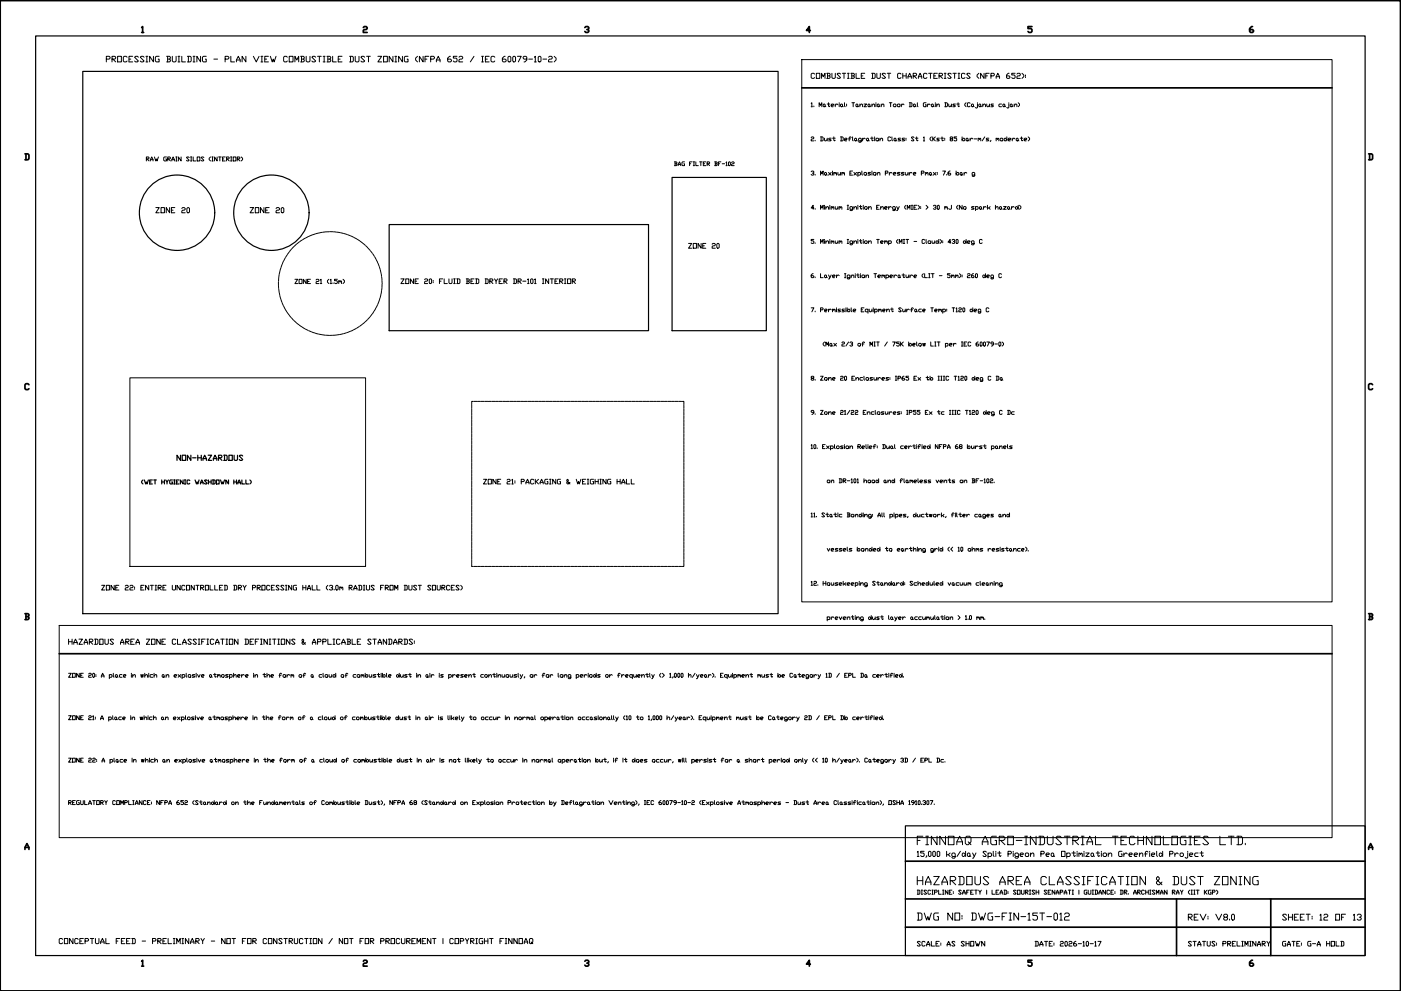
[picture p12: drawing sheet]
<svg xmlns="http://www.w3.org/2000/svg" width="594mm" height="420mm" viewBox="0 0 594 420" stroke-linecap="round" stroke-linejoin="round" font-family="sans-serif">
<defs><g id="words">
<text font-size="7.5" x="387.7" y="359.5">FINNOAQ AGRO-INDUSTRIAL TECHNOLOGIES LTD.</text>
<text font-size="7.1" x="387.7" y="376.4">HAZARDOUS AREA CLASSIFICATION &amp; DUST ZONING</text>
<text font-size="6.2" x="387.7" y="391.2">DWG NO: DWG-FIN-15T-012</text>
<g font-size="5.7">
<text x="43.7" y="27.5">PROCESSING BUILDING - PLAN VIEW COMBUSTIBLE DUST ZONING (NFPA 652 / IEC 60079-10-2)</text>
<text x="502.7" y="391.2">REV: V8.0</text>
<text x="542.6" y="391.2">SHEET: 12 OF 13</text>
<text x="24" y="401.5">CONCEPTUAL FEED - PRELIMINARY - NOT FOR CONSTRUCTION / NOT FOR PROCUREMENT | COPYRIGHT FINNOAQ</text>
</g>
<g font-size="5.3">
<text x="342.9" y="34.6">COMBUSTIBLE DUST CHARACTERISTICS (NFPA 652):</text>
<text x="64.9" y="91.4">ZONE 20</text>
<text x="104.8" y="91.4">ZONE 20</text>
<text x="290.7" y="106.5">ZONE 20</text>
<text x="73.7" y="196.5">NON-HAZARDOUS</text>
<text x="203.9" y="206.4">ZONE 21: PACKAGING &amp; WEIGHING HALL</text>
<text x="42" y="251.5">ZONE 22: ENTIRE UNCONTROLLED DRY PROCESSING HALL (3.0m RADIUS FROM DUST SOURCES)</text>
<text x="27.9" y="274.5">HAZARDOUS AREA ZONE CLASSIFICATION DEFINITIONS &amp; APPLICABLE STANDARDS:</text>
</g>
<g font-size="4.9">
<text x="168.6" y="121.4">ZONE 20: FLUID BED DRYER DR-101 INTERIOR</text>
<text x="387.7" y="402.2">SCALE: AS SHOWN</text>
<text x="437.8" y="402.2">DATE: 2026-10-17</text>
<text x="502.7" y="402.2">STATUS: PRELIMINARY</text>
<text x="542.6" y="402.2">GATE: G-A HOLD</text>
</g>
</g></defs>
<!-- layer: BORDER_TITLE -->
<g fill="none" stroke="#000" stroke-width=".72">
<path d="M.1 .3h593.8v419.8h-593.8zM60.1 11.7l.4-.4v2.5M60.1 13.8h.8M154.1 11.7l.3-.4h.9l.4 .4-.4 .8h-.9l-.3 .4v.9h1.6M248 11.7l.4-.4h.9l.4 .8-.9 .4M249.3 12.5l.4 .4-.4 .9h-.9l-.4-.5M343.6 12.9h-1.6l1.2-1.6v2.5M437.6 11.3h-1.7v.8h1.3l.4 .4v.8l-.4 .5h-.9l-.4-.5M531.1 11.3h-.4l-.8 .8v1.2l.4 .5h.8l.4-.5-.4-.8h-1.2M340 37.3h224.9M10.6 65.2h1.3l.4 .5v1.6l-.4 .4h-1.3M11 65.2v2.5"/>
<path d="M580.3 65.2h1.3l.4 .5v1.6l-.4 .4h-1.3M580.8 65.2v2.5M12.3 163.1l-.4-.4h-.9l-.4 .4v1.7l.4 .4h.9l.4-.4M582 163.1l-.4-.4h-.8l-.5 .4v1.7l.5 .4h.8l.4-.4M10.6 260.2h1.3l.4 .4-.4 .8M11 261.4h.9l.4 .9-.4 .4h-1.3M11 260.2v2.5M25.1 277.2h539.8M580.3 260.2h1.3l.4 .4-.4 .8M580.8 261.4h.8l.4 .9-.4 .4h-1.3M580.8 260.2v2.5M10.6 359.3h1.7"/>
<path d="M580.3 359.3h1.7M10.6 360.1v-.8l.8-1.7 .9 1.7v.8M383.9 365.1h195M580.3 360.1v-.8l.9-1.7 .8 1.7v.8M383.9 381.1h195M383.9 393.1h195M498.9 381.1v24M538.9 381.1v24M60.1 407.5l.4-.4v2.5M60.1 409.6h.8M154.1 407.5l.3-.4h.9l.4 .4-.4 .8h-.9l-.3 .5v.8h1.6M248 407.5l.4-.4h.9l.4 .8-.9 .4"/>
<path d="M249.3 408.3l.4 .5-.4 .8h-.9l-.4-.4M343.6 408.8h-1.6l1.2-1.7v2.5M437.6 407.1h-1.7v.8h1.3l.4 .4v.9l-.4 .4h-.9l-.4-.4M531.1 407.1l-1.2 .8v1.3l.4 .4h.8l.4-.8-.4-.5h-1.2"/>
</g>
<path d="M15.1 15.2h563.8v389.9h-563.8zM35.1 30.3h294.8v229.9h-294.8zM383.9 350.1h195v55h-195z" fill="none" stroke="#000" stroke-width=".51"/>
<!-- layer: ANNOTATION -->
<g fill="none" stroke="#000" stroke-width=".42">
<path d="M344 43.8l.3-.2v1.7M344 58.3l.3-.3 .8 .3-.3 .6-.8 .3v.5h1.1M344 45.3h.5M345.1 45v.3M345.7 59.5v.2M347.3 45.3v-1.7l.6 1.1 .6-1.1v1.7M347.9 58h.9l.2 .3v1.2l-1.1 .2M348.2 58v1.7M349 44.4l.3-.3 .6 .3-.3 .9-.6-.3zM349.6 58.6l.3 1.1 .9-.5M349.9 45l.3 .3M350.8 44.1h1.1"/>
<path d="M350.8 58.6v1.1M351.3 43.6v1.4l.3 .3 .3-.3M352.5 44.7h.8l.3-.3-.3-.3-.8 .3 .2 .9h.6M352.5 58.6h-.9l-.3 .3 1.2 .6-1.2 .2M353 58.6h1.2M353.6 58v1.5l.3 .2 .3-.2M354.2 44.1v1.2M355.3 44.4l-.6-.3-.5 .6M355.9 43.6v.2M355.9 44.1v1.2M356.4 44.4l.3-.3 .6 .3-.3 .9-.6-.3zM356.4 58h.9l.2 .3v1.2l-1.1 .2"/>
<path d="M356.7 58v1.7M357.3 45l.2 .3M358.1 43.6v1.4l.3 .3M358.1 59.2h.9l.2-.3-.2-.3-.9 .3v.6l.9 .2M359 44.1v.3M359 44.7v.3M359.8 58.9h.9M360.9 58.3l-.2-.3-.6 .3v1.4M361.2 43.6h1.2M361.5 58v1.5l.3 .2M361.8 43.6v1.7M362.4 58.9l.5-.3 .3 .9-.5 .2z"/>
<path d="M362.9 44.4l.3-.3 .6 .3-.3 .9-.6-.3zM363.2 59.5l.3 .2M363.8 45l.3 .3M364.6 44.7l.9-.6 .3 .3v.9M364.6 44.1v1.2M365.2 59.7l-1.1-.2 .3-.9 .8 .3v1.1l-.3 .3-.8-.3M365.8 58.6v1.1M366.4 44.1h1.1l-1.1 1.2h1.1M366.9 58.9l-.5-.3-.6 .6M367.5 58.9l.5-.3 .3 .9-.6 .2zM368.3 44.1l.6 .3-.3 .9-.6-.3zM368.3 59.5l.3 .2"/>
<path d="M368.9 45l.2 .3M369.1 58.6h1.2M369.7 44.7l.9-.6 .3 .3v.9M369.7 58v1.5l.3 .2 .3-.2M369.7 44.1v1.2M370.9 58v.3M370.9 58.6v1.1M371.4 58.9l.9-.3 .3 .9-.9 .2zM371.4 43.6v.2M371.4 44.1v1.2M372 44.4l.3-.3 .5 .3-.2 .9-.6-.3zM372.8 45l.3 .3"/>
<path d="M373.1 59.2l.9-.6 .3 .3v.8M373.1 58.6v1.1M373.7 44.7l.9-.6 .2 1.2M373.7 44.1v1.2M377.1 43.6h1.1M377.7 58.3l-.3-.3-.9 .3v1.2l.3 .2 .9-.2M377.7 43.6v1.7M378.2 58v1.5l.3 .2M378.8 44.4l.8-.3 .3 .9-.8 .3zM379.3 58.6l.6 .3-.3 .8-.5-.2zM379.9 59.5l.3 .2M380.5 44.4l.8-.3 .3 .9-.8 .3z"/>
<path d="M381.9 58.6h-.9l-.2 .3 1.1 .6-1.1 .2M382.2 44.1v1.2M383.3 44.4l-.5-.3-.6 .6M383.6 58.6h-.8l-.3 .3 1.1 .6-1.1 .2M384.2 58.6v.3M384.2 59.2v.3M385.6 43.6l1.1 .2v1.2l-.2 .3h-.9M385.9 43.6v1.7M387.6 44.1l.6 .3-.3 .9-.6-.3zM387.6 58.3l-.9-.3-.2 .3 1.1 1.2-.3 .2-.8-.2M388.2 45l.2 .3M388.2 58.6h1.1"/>
<path d="M388.7 58v1.5l.3 .2 .3-.2M389 43.6l.3 1.7M391.5 58.3l.3-.3v1.7M391.5 59.7h.6M392.7 43.6l-1.2 .2v1.2l.3 .3h.9v-.9h-.3M393.2 44.1v1.2M394.4 44.4l-.6-.3-.6 .6M394.9 58l-.5 .6v.6l.5 .5M395.2 44.1l.6 .3-.3 .9-.6-.3zM395.5 58v1.7M395.8 45l.3 .3M395.8 58.9l.8 .8"/>
<path d="M396.6 58l-1.1 .9M396.6 43.6v.2M396.6 44.1v1.2M397.2 44.7l.9-.6 .2 1.2M397.2 44.1v1.2M398.3 58.6h-.8l-.3 .3 1.1 .6-1.1 .2M398.9 58.6h1.1M399.5 58v1.5l.3 .2 .2-.2M400.6 43.6l1.1 .2v1.2l-.3 .3h-.8M400.6 58.6v.3M400.6 59.2v.3M400.9 43.6v1.7"/>
<path d="M402.3 44.1v.9l.3 .3 .8-.6M403.1 58.9l-.2-.6 .8-.3 .3 .6-1.1 .6 .2 .5 .9-.2-.3-.6M403.4 44.1v1.2M405.1 44.1h-.8l-.3 .3 1.1 .6-.3 .3h-.8M405.7 58h-1.1v.6h.8l.3 .3v.6l-.3 .2-.8-.2M405.7 44.1h1.1M406.3 43.6v1.4l.3 .3 .2-.3M408 58v1.7M408.5 58.6l.6 .3-.3 .8-.8-.5zM409.7 43.6l-.6 .5v.6l.6 .6M409.7 58.9l.5-.3 .3 .9-.5 .2zM410.5 59.5l.3 .2"/>
<path d="M411.4 43.8l-.3-.2-.9 .2v1.2l.3 .3 .9-.3M411.4 58.6v1.1M412.2 44.1l.6 .3-.3 .9-.6-.3zM412.5 58.9l-.6-.3-.5 .6M412.8 45l.2 .3M413 58.9h1.2M414.5 44.1v1.5l-.3 .2-.6-.2M414.5 43.6v.2M414.8 58.9l.2-.3 .3 .6M414.8 58.6v1.1M415 44.4l.3-.3 .6 .3-.3 .9-.6-.3zM415.3 58.9l.3-.3 .3 .3v.8"/>
<path d="M415.9 45l.3 .3M416.7 44.7l.9-.6 .3 .3v.9M416.7 44.1v1.2M417.6 58l-1.1 1.7M418.4 44.1v.9l.3 .3 .9-.6M419.3 58.6h-.9l-.2 .3 1.1 .6-1.1 .2M419.6 44.1v1.2M420.2 59.5l-.3 .5M421.3 44.1h-.9l-.2 .3 .8 .3 .3 .3-.3 .3h-.8M422.4 58.9l.3-.3 .3 .6M422.4 58.6v1.1M423 58.9l.2-.3 .3 .3v.8"/>
<path d="M424.1 58.9l.8-.3 .3 .9-.8 .2zM424.7 44.1h-.9l-.3 .3 .3 .9h.9M425.2 44.4l.6-.3 .3 .9-.6 .3zM425.8 58.9l.6-.3 .5 .6-.8 .5zM426.1 45l.3 .3M426.9 58v1.7M427.5 59.2h.9l.2-.3-.2-.3-.9 .3 .3 .8h.6M427.8 44.1v1.5l-.3 .2-.6-.2M427.8 43.6v.2M428.6 44.1l.6 .3-.3 .9-.5-.3zM429.2 45l.3 .3M429.2 58.6v1.1"/>
<path d="M430.1 44.7l.8-.6 .3 .3v.9M430.1 44.1v1.2M430.3 58.9l-.5-.3-.6 .6M430.9 58.9l.6-.3 .3 .9-.6 .2zM431.8 43.6l.5 .5v.6l-.5 .6M431.8 59.5l.3 .2M432.6 58.6h1.1M433.2 58v1.5l.3 .2 .2-.2M434.3 59.2h.8l.3-.3-.3-.3-.8 .3v.6l.8 .2M436 58l.6 .6v.6l-.6 .5M62.1 67.4h.8l.3-.6-1.1-.3v1.7M62.4 67.4l.8 .8"/>
<path d="M63.8 68.2l.5-1.7 .6 1.7M63.8 67.7h1.1M65.5 66.5l.5 1.7 .3-.8 .3 .8 .6-1.7M70.6 66.5l-1.2 .3v1.1l.3 .3h.9v-.8h-.3M71.1 67.4h.9l.3-.6-1.2-.3v1.7M71.4 67.4l.9 .8M72.9 68.2l.5-1.7 .6 1.7M72.9 67.7h1.1M74.5 66.5h.6M74.5 68.2h.6M74.8 66.5v1.7M76.8 66.5v1.7l-1.2-1.7v1.7"/>
<path d="M80.2 66.8l-.3-.3-.8 .3 1.1 1.1-.3 .3-.8-.3M80.8 66.5h.5M80.8 68.2h.5M81.1 66.5v1.7M81.9 66.5v1.7h1.1M83.6 66.5h1.2v1.7h-1.2zM86.4 66.8l-.3-.3-.8 .3 1.1 1.1-.3 .3-.8-.3M89.3 66.5l-.6 .6v.6l.6 .5M89.8 66.5h.6M89.8 68.2h.6M90.1 66.5v1.7M92.1 66.5v1.7l-1.1-1.7v1.7"/>
<path d="M92.7 66.5h1.1M93.2 66.5v1.7M94.4 67.4h.5M95.5 66.5h-1.1v1.7h1.1M96.1 67.4h.8l.3-.6-1.1-.3v1.7M96.4 67.4l.8 .8M97.7 66.5h.6M97.7 68.2h.6M98 66.5v1.7M98.9 66.5h1.1v1.7h-1.1zM100.6 67.4h.8l.3-.6-1.1-.3v1.7M100.9 67.4l.8 .8"/>
<path d="M102.3 66.5l.6 .6v.6l-.6 .5M286 68.6h.8l.3 .3-.3 .5M286.3 69.4h.5l.3 .6-1.1 .2M286.3 68.6v1.6M287.6 70.2l.5-1.6 .5 1.6M287.6 69.7h1M290.2 68.6h-.8l-.2 .3 .2 1.3h.8v-.8h-.2M292.4 69.4h.5M293.5 68.6h-1.1v1.6M294 68.6h.5M294 70.2h.5M294.3 68.6v1.6"/>
<path d="M295.1 68.6v1.6h1M296.6 68.6h1.1M297.2 68.6v1.6M298.2 69.4h.6M299.3 68.6h-1.1v1.6h1.1M299.8 69.4h.9l.2-.5-.2-.3h-.9v1.6M300.1 69.4l.8 .8M303 68.6h.8l.3 .3-.3 .5M303.3 69.4h.5l.3 .6-1.1 .2M303.3 68.6v1.6M304.6 69.4h.6M305.7 68.6h-1.1v1.6"/>
<path d="M306.2 69.4h1.1M307.8 68.9l.3-.3v1.6M307.8 70.2h.6M309.2 68.6l.5 .3-.2 1.3-.6-.2zM310.2 68.9l.3-.3 .8 .3-.3 .5-.8 .3v.5h1.1M344 72.8l.3-.3 .8 .3-.6 .6M344.8 73.4l.3 .3-.3 .6-.8-.3M345.7 74v.3M347.9 74.3v-1.8l.6 1.2 .5-1.2v1.8M349.9 73.1l.6 .3-.3 .9-.6-.3zM350.5 74l.3 .3M351.3 73.1l1.2 1.2"/>
<path d="M352.5 73.1l-1.2 1.2M353 72.5v.3M353 73.1v1.2M353.6 73.4l.3-.3 .3 .6M353.6 73.1v1.2M354.2 73.4l.3-.3 .2 .3v.9M355.3 73.1l.3 1.2 .8-.6M356.4 73.1v1.2M357 73.4l.3-.3 .2 .6M357 73.1v1.2M357.5 73.4l.3-.3 .3 .3v.9M360.4 73.4h.5"/>
<path d="M361.5 72.5h-1.1v1.8h1.1M362.1 73.1l1.1 1.2M363.2 73.1l-1.1 1.2M363.8 73.4l.3-.3 .8 .3-.3 .9h-.8M363.8 73.1v1.7M365.5 72.5v1.5l.3 .3M366.6 73.1l.9 .3-.3 .9-.8-.3zM369.1 73.1h-.8l-.3 .3 .9 .3 .2 .3-.2 .3h-.9M369.7 72.5v.3M369.7 73.1v1.2M370.3 73.4l.8-.3 .3 .9-.8 .3zM372 73.7l.8-.6 .3 .3v.9"/>
<path d="M372 73.1v1.2M375.4 73.4h.9l.2-.6-.2-.3h-.9v1.8M377.1 73.1v1.2M378.2 73.4l-.5-.3-.6 .6M378.8 73.7h.8l.3-.3-.3-.3-.8 .3v.6l.8 .3M381.6 73.1h-.8l-.3 .3 1.1 .6-.3 .3h-.8M383.3 73.1h-.8l-.3 .3 1.1 .6-.3 .3h-.8M383.9 73.1v.9l.3 .3 .8-.6M385 73.1v1.2M385.6 73.1v1.2M386.7 73.4l-.5-.3-.6 .6M387.3 73.7h.9l.2-.3-.2-.3-.9 .3 .3 .9h.6"/>
<path d="M390.7 73.4h.8l.3-.6-.3-.3h-.8v1.8M392.4 73.4l.3-.3 .2 .6M392.4 73.1v1.2M392.9 73.4l.3-.3 .3 .3v.9M394.1 73.4l.3-.3 .5 .3-.2 .9-.6-.3zM394.9 74l.3 .3M395.8 73.1l1.1 1.2M396.9 73.1l-1.1 1.2M397.5 73.1v.3M397.5 73.7v.3M399.8 72.5h1.1l-.9 1.8M401.4 74v.3"/>
<path d="M402.9 72.5l-.9 .6v.9l.9 .3 .2-.3-.2-.6h-.9M405.4 72.5v1.8M406 73.1l.6 .3-.3 .9-.9-.6zM407.1 73.4l.6-.3 .3 .9-.6 .3zM408 74l.3 .3M408.8 73.1v1.2M410 73.4l-.6-.3-.6 .6M413.3 74.3h-.8l-.3-.3 .3-.9 .8 .3v1.1l-.3 .3-.8-.3M345.1 88.2h-1.1l.8-1.2v1.7M345.7 88.4v.3M347.9 88.7v-1.7l.6 1.2 .5-1.2v1.7M349.6 87v.3"/>
<path d="M349.6 87.6v1.1M350.2 88.2l.8-.6 .3 .3v.8M350.2 87.6v1.1M351.9 87v.3M351.9 87.6v1.1M352.5 87.9l.2-.3 .3 .6M352.5 87.6v1.1M353 87.9l.3-.3 .3 .3v.8M354.2 87.6v.8l.3 .3 .8-.5M355.3 87.6v1.1M355.9 87.9l.3-.3 .2 .6M355.9 87.6v1.1"/>
<path d="M356.4 87.9l.3-.3 .3 .3v.8M359.2 87h.6M359.2 88.7h.6M359.5 87v1.7M361.5 88.7h-.8l-.3-.3 .3-.8 .8 .3v1.1l-.3 .3-.8-.3M362.1 88.2l.8-.6 .3 .3v.8M362.1 87.6v1.1M363.8 87v.3M363.8 87.6v1.1M364.4 87.6h1.1M364.9 87v1.4l.3 .3 .3-.3M366.1 87v.3"/>
<path d="M366.1 87.6v1.1M366.6 87.9l.9-.3 .2 .8-.8 .3zM368.3 88.2l.8-.6 .3 .3v.8M368.3 87.6v1.1M371.7 87.9h.6M372.8 87h-1.1v1.7h1.1M373.4 88.2l.9-.6 .3 .3v.8M373.4 87.6v1.1M375.1 88.2h.9l.3-.3-.3-.3-.9 .3 .3 .8h.6M376.8 87.6v1.1M378 87.9l-.6-.3-.6 .6M379.6 88.7h-.8l-.3-.3 .3-.8 .8 .3v1.1l-.3 .3-.8-.3"/>
<path d="M380.2 87.6l.6 1.1M381.3 87.6l-.8 1.7h-.3M384.2 87l-.6 .6v.6l.6 .5M384.7 88.7v-1.7l.6 1.2 .6-1.2v1.7M386.5 87h.5M386.5 88.7h.5M386.7 87v1.7M387.6 87.9h.6M388.7 87h-1.1v1.7h1.1M389.3 87l.5 .6v.6l-.5 .5M390.4 87.6v.3M390.4 88.2v.2"/>
<path d="M392.7 87l.8 .9-.8 .8M395.8 87.3l.8-.3 .3 .6-.5 .3M396.6 87.9l.3 .3-.3 .5-.8-.3M397.8 87l.5 .3-.2 1.4-.6-.3v-1.1zM400.6 87.9l.3-.3 .3 .6M400.6 87.6v1.1M401.2 87.9l.2-.3 .3 .3v.8M403.4 87v1.4l-.3 .3-.8-.3M406.3 87l-.6 .6v.6l.6 .5M408 87v1.7l-1.2-1.7v1.7M408.5 87.9l.9-.3 .3 .8-.9 .3zM413 87.6h-.8l-.3 .3 1.1 .5-.2 .3h-.9"/>
<path d="M413.6 87.9l.3-.3 .9 .3-.3 .8h-.9M413.6 87.6v1.7M415.3 87.9l.3-.3 .6 .3-.3 .8-.6-.3zM416.2 88.4l.3 .3M417 87.6v1.1M418.2 87.9l-.6-.3-.6 .6M418.7 87v1.7M419.3 88.2l.6 .5M419.9 87.6l-.6 .6h-.6M422.1 88.2l.9-.6 .2 1.1M422.1 87v1.7M424.1 87.6l.6 .3-.3 .8-.6-.3z"/>
<path d="M424.7 88.4l.2 .3M425.5 87.6h1.2l-1.2 1.1h1.2M427.2 87.9l.6-.3 .3 .8-.6 .3zM428.1 88.4l.3 .3M428.9 87.6v1.1M430.1 87.9l-.6-.3-.6 .6M430.6 87.9l.6-.3 .6 .6-.9 .5zM431.8 87v1.7M432.3 87l.6 .6v.6l-.6 .5M344.8 116l-.8 .6v.8l.8 .3 .3-.6-1.1-.2M345.1 101.5h-1.1v.6l1.1 .3-.3 .8-.8-.2M345.7 103v.2"/>
<path d="M345.7 117.4v.3M347.9 103.2v-1.7l.6 1.2 .5-1.2v1.7M347.9 116v1.7h1.1M349.6 101.5v.3M349.6 102.1v1.1M349.9 116.6l.6 .3-.3 .8-.6-.3zM350.2 102.7l.8-.6 .3 .3v.8M350.2 102.1v1.1M350.5 117.4l.3 .3M351.3 116.6l.6 1.1M351.9 101.5v.3M351.9 102.1v1.1"/>
<path d="M352.5 102.4l.2-.3 .3 .6M352.5 116.6l-.9 1.7h-.3M352.5 102.1v1.1M353 102.4l.3-.3 .3 .3v.8M353 117.1h.9l.3-.2-.3-.3-.9 .3v.5l.9 .3M354.2 102.1v.9l.3 .2 .8-.5M354.7 116.6v1.1M355.3 102.1v1.1M355.9 102.4l.3-.3 .2 .6M355.9 116.9l-.6-.3-.6 .5M355.9 102.1v1.1M356.4 102.4l.3-.3 .3 .3v.8"/>
<path d="M358.1 116h.6M358.1 117.7h.6M358.4 116v1.7M359.2 101.5h.6M359.2 103.2h.6M359.5 101.5v1.7M360.4 117.7h-.9l-.3-.3 .3-.8 .9 .3v1.1l-.3 .3-.9-.3M360.9 117.1l.9-.5 .3 .3v.8M360.9 116.6v1.1M361.5 103.2l-1.1-.2 .3-.9 .8 .3v1.1l-.3 .3-.8-.3M362.1 102.7l.8-.6 .3 .3v.8M362.1 102.1v1.1"/>
<path d="M362.7 116v.3M362.7 116.6v1.1M363.2 116.6h1.2M363.8 116v1.4l.3 .3 .3-.3M363.8 101.5v.3M363.8 102.1v1.1M364.4 102.1h1.1M364.9 101.5v1.5l.3 .2 .3-.2M364.9 116v.3M364.9 116.6v1.1M365.5 116.9l.9-.3 .2 .8-.8 .3zM366.1 101.5v.3"/>
<path d="M366.1 102.1v1.1M366.6 102.4l.9-.3 .2 .9-.8 .2zM367.2 117.1l.8-.5 .3 1.1M367.2 116.6v1.1M368.3 102.7l.8-.6 .3 .3v.8M368.3 102.1v1.1M370.6 116h1.1M371.1 116v1.7M371.7 101.5h1.1M372.3 117.1h.8l.3-.2-.3-.3-.8 .3v.5l.8 .3M372.3 101.5v1.7M373.4 102.7h.9l.3-.3-.3-.3-.9 .3 .3 .8h.6"/>
<path d="M374 116.9l.3-.3 .3 .5M374 116.6v1.1M374.6 116.9l.2-.3 .3 .3v.8M375.1 102.4l.3-.3 .3 .6M375.1 102.1v1.1M375.7 102.4l.3-.3 .3 .3v.8M375.7 116.9l.3-.3 .8 .3-.3 .8h-.8M375.7 116.6v1.7M376.8 102.4l.3-.3 .9 .3-.3 .8h-.9M376.8 102.1v1.7M377.4 117.1h.8l.3-.2-.3-.3-.8 .3v.5l.8 .3M379.1 116.6v1.1"/>
<path d="M380.2 116.9l-.6-.3-.5 .5M380.8 101.5l-.6 .6v.6l.6 .5M381 116.6l.6 .3-.3 .8-.5-.3zM381.3 103.2v-1.7l.6 1.2 .6-1.2v1.7M381.6 117.4l.3 .3M382.5 116.6h1.1M383 116v1.4l.3 .3 .3-.3M383 101.5h.6M383 103.2h.6M383.3 101.5v1.7M384.2 116.6v.8l.3 .3 .8-.6M384.2 101.5h1.1"/>
<path d="M384.7 101.5v1.7M385.3 116.6v1.1M385.9 116.6v1.1M387 116.9l-.5-.3-.6 .5M387.6 117.1h.8l.3-.2-.3-.3-.8 .3v.5l.8 .3M387.6 102.4h1.1M391.5 116l-.5 .6v.5l.5 .6M392.1 101.8l-.3-.3-.8 .3v1.2l.2 .2 .9-.2M392.1 116v1.7h1.1M392.7 101.5v1.5l.2 .2M393.5 102.4l.9-.3 .3 .9-.9 .2zM393.8 116h.6"/>
<path d="M393.8 117.7h.6M394.1 116v1.7M394.9 116h1.2M395.2 102.1v.9l.3 .2 .9-.5M395.5 116v1.7M396.4 102.1v1.1M396.9 102.4l.6-.3 .6 .6-.9 .5zM398.1 101.5v1.7M398.3 116.9h1.2M398.6 101.5l.6 .6v.6l-.6 .5M399.8 102.1v.3M399.8 102.7v.3"/>
<path d="M402.9 116h-1.2v.6h.9l.3 .3-.3 .8-.9-.3M403.1 102.7h-1.1l.9-1.2v1.7M403.4 116.9l.3-.3 .3 .5M403.4 116.6v1.1M403.7 101.8l.9-.3 .2 .6-.5 .3M404 116.9l.3-.3 .3 .3v.8M404.6 102.4l.2 .3-.2 .5-.9-.2M405.1 116.9l.3-.3 .3 .5M405.1 116.6v1.1M405.7 101.5l.6 .3v1.2l-.3 .2-.6-.2zM405.7 116.9l.3-.3 .3 .3v.8M406.8 116l.6 .6v.5l-.6 .6"/>
<path d="M408 116.6v.3M408 117.1v.3M408.5 102.4l.6-.3 .6 .6-.9 .5zM409.7 101.5v1.7M410.2 102.7h.9l.3-.3-.3-.3-.9 .3v.6l.9 .2M410.2 116.3l.3-.3 .9 .3-.3 .6-.9 .2v.6h1.2M412.8 116l-.9 .6v.8l.9 .3 .2-.6-1.1-.2M413 103.2l-1.1-.2 .3-.9 .8 .3v1.1l-.2 .3-.9-.3M413.6 116.3l.3-.3 .6 .3v1.1l-.3 .3-.6-.3zM416.5 101.8l-.3-.3-.9 .3v1.2l.3 .2 .9-.2M416.7 116.9l.6-.3 .6 .5-.9 .6zM417.9 116v1.7"/>
<path d="M418.4 117.1h.9l.3-.2-.3-.3-.9 .3 .3 .8h.6M421.3 117.7h-.9l-.2-.3 .2-.8 .9 .3v1.1l-.3 .3-.8-.3M424.7 116.3l-.3-.3-.9 .3v1.1l.3 .3 .9-.3M344 130.5h1.1l-.8 1.7M345.7 131.9v.3M347.9 131.4h.9l.2-.6-.2-.3h-.9v1.7M349.6 131.7h.9l.3-.3-.3-.3-.9 .3 .3 .8h.6M351.3 131.1v1.1M352.5 131.4l-.6-.3-.6 .6M353 131.4l.3-.3 .3 .6M353 131.1v1.1M353.6 131.4l.3-.3 .3 .3v.8"/>
<path d="M354.7 130.5v.3M354.7 131.1v1.1M356.4 131.1h-.8l-.3 .3 .3 .3 .8 .2-.2 .3h-.9M358.1 131.1h-.8l-.3 .3 1.1 .5-.3 .3h-.8M358.7 130.5v.3M358.7 131.1v1.1M359.2 131.7l.6-.6 .6 .3-.3 .8zM359.2 130.5v1.7M360.9 130.5v1.4l.3 .3M361.8 131.7h.9l.2-.3-.2-.3-.9 .3 .3 .8h.6M365.2 131.4h.6M366.4 130.5h-1.2v1.7h1.2"/>
<path d="M368 131.4l-.3-.3-.8 .3 .3 .8h.8M368 131.1v1.7M368.6 131.1v.8l.3 .3 .8-.5M369.7 131.1v1.1M370.3 130.5v.3M370.3 131.1v1.1M370.9 131.4l.2-.3 .9 .3-.3 .8h-.8M370.9 131.1v1.7M372.6 131.4l.2-.3 .3 .6M372.6 131.1v1.1M373.1 131.4l.3-.3 .3 .3v.8M374.3 131.7h.8l.3-.3-.3-.3-.8 .3 .3 .8h.5"/>
<path d="M376 131.7l.8-.6 .3 .3v.8M376 131.1v1.1M377.7 131.1h1.1M378.2 130.5v1.4l.3 .3 .3-.3M382.2 130.8l-.3-.3-.9 .3 1.2 1.1-.3 .3-.9-.3M382.8 131.1l.2 1.1 .9-.5M383.9 131.1v1.1M384.5 131.1v1.1M385.6 131.4l-.6-.3-.5 .6M386.2 131.4h.8M387.3 130.8l-.3-.3-.5 .3v1.4M387.9 131.4l.5-.3 .3 .8-.5 .3z"/>
<path d="M388.7 131.9l.3 .3M390.7 131.1h-.9l-.2 .3 .2 .8h.9M391.2 131.7h.9l.3-.3-.3-.3-.9 .3 .3 .8h.6M394.7 130.5h1.1M395.2 130.5v1.7M396.4 131.7h.8l.3-.3-.3-.3-.8 .3 .2 .8h.6M398.1 131.4l.2-.3 .3 .6M398.1 131.1v1.1M398.6 131.4l.3-.3 .3 .3v.8M399.8 131.4l.2-.3 .9 .3-.3 .8h-.8M399.8 131.1v1.7M401.4 131.1v.3"/>
<path d="M401.4 131.7v.2M403.7 130.5h1.1M404.3 130.5v1.7M405.4 130.8l.3-.3v1.7M405.4 132.2h.6M406.6 130.8l.2-.3 .9 .3-.3 .6-.8 .3v.5h1.1M408.5 130.5l.6 .3v1.1l-.3 .3-.5-.3zM411.4 131.4l.5-.3 .6 .6-.9 .5zM412.5 130.5v1.7M413 131.7h.9l.3-.3-.3-.3-.9 .3 .3 .8h.6M415.9 132.2h-.9l-.2-.3 .2-.8 .9 .3v1.1l-.3 .3-.8-.3M419.3 130.8l-.3-.3-.8 .3 .2 1.4 .9-.3"/>
<path d="M347.9 159.5h1.1l-1.1 1.7h1.1M349.6 145l-.6 .6v.5l.6 .6M350.2 146.7v-1.7l.6 1.1 .5-1.1v1.7M351.9 145.8l.3-.2 .5 .2-.2 .9-.6-.3zM352.7 146.4l.3 .3M353.6 145.6l1.1 1.1M354.7 145.6l-1.1 1.1M356.4 159.8l.3-.3 .8 .3-.2 .6-.9 .3v.5h1.1M357 145.3l.3-.3 .8 .3-.3 .5-.8 .3v.6h1.1M358.1 159.8l.3-.3 .6 .3v1.1l-.3 .3-.6-.3zM359.8 145l-1.1 1.7M360.4 145.3l.3-.3 .8 .3v.3l-.6 .2"/>
<path d="M361.2 145.8l.3 .3-.3 .6-.8-.3M362.4 159.5h-1.2v1.7h1.2M363.8 145.8l.8-.2 .3 .8-.8 .3zM365.5 145.8h.9M366.4 159.5l.2 1.7M366.6 145.3l-.2-.3-.6 .3v1.4M368.9 146.7v-1.7l.5 1.1 .6-1.1v1.7M370.6 145h.5M370.6 146.7h.5M370.9 145v1.7M371.7 145h1.1M372.3 145v1.7"/>
<path d="M376.3 145l-1.2 1.7M378.5 145h1.1l-.8 1.7M379.6 159.5h.6M379.9 159.5v1.7M381.3 145h-1.1v.6l1.1 .2-.3 .9-.8-.3M381.9 145v1.7M382.2 145.8l.8 .9M383 145l-1.1 .8M383.3 159.5l-.8 .6v.8l.8 .3 .3-.5-.3-.3h-.8M385.3 146.1l.6-.5 .6 .2-.3 .9zM385.3 159.5h-1.1v.6h.8l.3 .3-.3 .8-.8-.3M385.3 145v1.7"/>
<path d="M387 146.1h.9l.3-.3-.3-.2-.9 .2v.6l.9 .3M388.7 145v1.4l.3 .3M388.7 159.5h-1.1v1.7h1.1M389.6 145.8l.8-.2 .3 .8-.9 .3zM391.2 145.6l.3 1.1 .3-1.1 .3 1.1 .3-1.1M393.2 159.5v1.4l.3 .3 .3-.3M394.4 159.5v1.7M394.7 145v1.7h1.1M396.4 145h.5M396.4 146.7h.5M396.6 145v1.7M397.5 145h1.1"/>
<path d="M397.8 159.5h.5M398.1 145v1.7M398.1 159.5v1.7M398.9 159.5h.6M399.2 159.5v1.7M400 159.5h.6M400.3 159.5v1.7M400.9 145.8l.3-.2 .8 .2-.3 .9h-.8M400.9 145.6v1.7M402.3 159.8l-.3-.3-.8 .3v1.1l.2 .3 .9-.3M402.6 146.1h.8l.3-.3-.3-.2-.8 .2v.6l.8 .3M404.3 145.6v1.1"/>
<path d="M404.6 159.5h1.1M405.1 159.5v1.7M405.4 145.8l-.6-.2-.5 .5M406.3 159.8l.3-.3v1.7M407.4 159.8l.3-.3 .8 .3-.2 .6-.9 .3v.5h1.1M407.7 145h.6M407.7 146.7h.6M408 145v1.7M408.8 145.8h.6M409.1 159.8l.3-.3 .6 .3v1.1l-.3 .3-.6-.3zM410 145h-1.2v1.7h1.2M411.6 145.3l-.2-.3-.9 .3v1.1l.3 .3 .8-.3"/>
<path d="M413.3 159.5v1.7M414.8 145l-.9 .6v.8l.9 .3 .2-.3-.2-.6h-.9M415.9 145l.6 .3v1.1l-.3 .3-.6-.3zM417 145.3l.3-.3 .6 .3v1.1l-.3 .3-.6-.3zM418.4 145h1.2l-.9 1.7M420.2 159.8l-.3-.3-.9 .3v1.1l.3 .3 .9-.3M421.3 145.8h-.9l-.2-.2 .2-.6 .9 .3v.8l-.9 .6M421.9 145.8h1.1M422.4 159.5l1.1 .3v1.1l-.3 .3h-.8M422.7 159.5v1.7M423.5 145.3l.3-.3 .6 .3v1.1l-.3 .3-.6-.3zM424.9 145l.6 .6v.5l-.6 .6"/>
<path d="M344.3 160.4l-.3-.3 .3-.6h.5l.3 .6-.8 .3-.3 .5 .8 .3 .3-.3-.3-.5M345.1 174.8l-1.1-.2 .3-.6 .8 .3v.8l-.8 .6M345.7 160.9v.3M345.7 175.4v.3M347.9 174h1.1l-1.1 1.7h1.1M349.6 174.8l.9-.2 .3 .8-.9 .3zM349.9 160.1l.9 .3-.3 .8-.9-.3zM351.3 160.7l.9-.6 .3 .3v.8M351.3 175.1l.9-.5 .3 .2v.9M351.3 160.1v1.1M351.3 174.6v1.1M353 160.7h.9l.3-.3-.3-.3-.9 .3v.5l.9 .3"/>
<path d="M353 175.1h.9l.3-.3-.3-.2-.9 .2v.6l.9 .3M356.4 174.3l.3-.3 .8 .3-.2 .5-.9 .3v.6h1.1M358.1 174.3l.3-.3v1.7M358.1 175.7h.6M360.4 174l-1.2 1.7M360.9 174.3l.3-.3 .9 .3-.3 .5-.9 .3v.6h1.2M361.2 160.4h.6M362.7 174.3l.2-.3 .9 .3-.3 .5-.8 .3v.6h1.1M362.9 160.7l.9-.6 .3 .3v.8M362.9 160.1v1.1M365.8 160.1h-.9l-.3 .3 .3 .8h.9M366.1 174.8h.5"/>
<path d="M367.2 174h-1.1v1.7h1.1M367.5 160.1l.8 .3-.3 .8-.8-.3zM367.7 175.1l.9-.5 .3 .2v.9M367.7 174.6v1.1M370 160.1h-.9l-.2 .3 .2 .3 .9 .2-.3 .3h-.8M370.6 160.1v.8l.3 .3 .8-.5M370.6 174.6l-1.2 .2 .3 .9h.9M371.1 174v1.4l.3 .3M371.7 160.1v1.1M372 174.8l.8-.2 .3 .8-.8 .3zM372.3 160.1v1.1M373.4 160.4l-.6-.3-.5 .6"/>
<path d="M374 160.7h.8l.3-.3-.3-.3-.8 .3v.5l.8 .3M374.8 174.6l-1.1 .2 .9 .3 .2 .3-.2 .3h-.9M375.4 174.6l.3 1.1 .8-.6M376.5 174.6v1.1M376.8 160.1h-.8l-.3 .3 1.1 .5-.3 .3h-.8M377.1 174.6v1.1M377.4 160.1v.3M377.4 160.7v.2M378.2 174.8l-.5-.2-.6 .5M378.8 175.1h.8l.3-.3-.3-.2-.8 .2v.6l.8 .3M379.6 161.2h.6M380.8 160.4h.8l.3-.6-1.1-.3v1.7"/>
<path d="M381.6 174.6l-1.1 .2 1.1 .6-1.1 .3M382.2 174.6v.2M382.2 175.1v.3M384.5 175.7h.5M384.5 174h.5M384.7 174v1.7M385.6 174.8h.9l.2-.5-.2-.3h-.9v1.7M387.6 160.4h.6M388.4 174h-1.1v.6l1.1 .2-.2 .9-.9-.3M389.3 160.1l1.1 1.1M390.1 174h-1.1v.6l1.1 .2-.3 .9-.8-.3M390.4 160.1l-1.1 1.1"/>
<path d="M392.4 174.8h.5M392.7 160.1h1.1M393.5 174h-1.1v1.7h1.1M394.1 174.6l1.1 1.1M394.9 160.1l.6 .3-.3 .8-.8-.5zM395.2 174.6l-1.1 1.1M397.5 174.6h1.1M397.8 161.2h.5M398.1 174v1.4l.2 .3 .3-.3M398.9 161.2h.6M400 161.2h.6M400.3 174.6l-1.1 .2 .3 .9h.8"/>
<path d="M402.6 175.7h.5M402.6 174h.5M402.9 174v1.7M403.7 175.7h.6M403.7 174h.6M404 174v1.7M404.8 175.7h.6M404.8 174h.6M405.1 174v1.7M406.3 161.2h.5M407.1 174.3l-.3-.3-.8 .3v1.1l.3 .3 .8-.3M409.4 174h1.1"/>
<path d="M410 174v1.7M411.1 174.3l.3-.3v1.7M411.1 175.7h.5M412.2 160.4l.6-.3 .5 .6-.8 .5zM412.2 174.3l.3-.3 .8 .3-.3 .5-.8 .3v.6h1.1M413.9 160.7h.9l.2-.3-.2-.3-.9 .3 .3 .8h.6M413.9 174.3l.3-.3 .6 .3v1.1l-.3 .3-.6-.3zM416.7 161.2h-.8l-.3-.3 .3-.8 .8 .3v1.1l-.2 .3-.9-.3M417 174.8l.6-.2 .6 .5-.9 .6zM418.2 174v1.7M418.7 175.1h.9l.3-.3-.3-.2-.9 .2v.6l.9 .3M421.6 175.7l-1.2-.3 .3-.8 .9 .2v1.2l-.3 .3-.9-.3"/>
<path d="M424.1 160.4l.3-.3 .5 .3-.2 .8-.6-.3zM424.9 174.3l-.2-.3-.9 .3v1.1l.3 .3 .8-.3M424.9 160.9l.3 .3M427.2 174h.9l.3 .3v1.1l-1.2 .3M427.5 174v1.7M430.1 174.6l-1.2 .2 .3 .9h.9M344 188.8l.3-.3v1.7M344 190.2h.5M345.1 188.8l.3-.3 .5 .3v1.1l-.2 .3-.6-.3zM346.5 189.9v.3M348.8 189.4h.5M349.9 188.5h-1.1v1.7h1.1"/>
<path d="M350.5 189.1l1.1 1.1M351.6 189.1l-1.1 1.1M352.2 189.4l.3-.3 .8 .3-.3 .8h-.8M352.2 189.1v1.7M353.9 188.5v1.4l.3 .3M354.7 189.4l.9-.3 .3 .8-.9 .3zM357.5 189.1h-.8l-.3 .3 1.1 .5-.2 .3h-.9M358.1 188.5v.3M358.1 189.1v1.1M358.7 189.4l.8-.3 .3 .8-.8 .3zM360.4 189.6l.8-.5 .3 .3v.8M360.4 189.1v1.1"/>
<path d="M363.8 189.4h.8l.3-.6-1.1-.3v1.7M364.1 189.4l.8 .8M365.5 189.6h.9l.2-.2-.2-.3-.9 .3 .3 .8h.6M367.2 188.5l.3 1.7M368 188.5v.3M368 189.1v1.1M368.6 189.6h.8l.3-.2-.3-.3-.8 .3v.5l.8 .3M370.3 189.4h.8M371.4 188.8l-.3-.3-.5 .3v1.4M372 189.1v.3M372 189.6v.3M374.3 188.5l1.1 .3v1.1l-.3 .3h-.8"/>
<path d="M374.6 188.5v1.7M376 189.1v.8l.3 .3 .8-.6M377.1 189.1v1.1M377.7 189.4l.5-.3 .3 .8-.5 .3zM378.5 189.9l.3 .3M379.3 188.5v1.4l.3 .3M383 189.1h-.8l-.3 .3 .3 .8h.8M383.6 189.6h.9l.2-.2-.2-.3-.9 .3 .3 .8h.6M385.3 189.1v1.1M386.5 189.4l-.6-.3-.6 .5M387 189.1h1.2M387.6 188.5v1.4l.3 .3 .3-.3"/>
<path d="M388.7 188.5v.3M388.7 189.1v1.1M389.3 189.4h.8M390.4 188.8l-.3-.3-.5 .3v1.4M391 188.5v.3M391 189.1v1.1M391.5 189.6h.9l.3-.2-.3-.3-.9 .3v.5l.9 .3M393.2 189.4l.6-.3 .6 .5-.9 .6zM394.4 188.5v1.7M397.8 188.5v1.7l-1.2-1.7v1.7M398.3 189.4h.6M399.5 188.5h-1.2v1.7"/>
<path d="M400 189.4h.9l.3-.6-1.2-.3v1.7M401.7 190.2l.6-1.7 .6 1.7M401.7 189.6h1.2M406 188.5l-.9 .6v.8l.3 .3 .9-.3-.3-.5h-.9M407.1 189.4l-.3-.3 .3-.6 .9 .3-.3 .6-.9 .2 .3 .6 .9-.3-.3-.5M410.2 189.6l.9-.5 .3 .8-.6 .3zM410.2 188.5v1.7M411.9 189.1l.3 1.1 .8-.6M413 189.1v1.1M413.6 189.1v1.1M414.8 189.4l-.6-.3-.6 .5M416.5 189.1h-.9l-.3 .3 1.2 .5-.3 .3h-.9"/>
<path d="M417 189.1h1.2M417.6 188.5v1.4l.3 .3 .3-.3M420.4 189.4l.3-.3 .9 .3-.3 .8h-.9M420.4 189.1v1.7M422.1 189.4l.6-.3 .3 .8-.6 .3zM423 189.9l.2 .3M423.8 189.6l.9-.5 .2 1.1M423.8 189.1v1.1M425.5 189.6h.9l.3-.2-.3-.3-.9 .3 .3 .8h.6M427.2 188.5v1.4l.3 .3M429.2 189.1h-.8l-.3 .3 1.1 .5-.3 .3h-.8M344 217.8l.3-.3v1.7"/>
<path d="M344 219.2h.5M345.1 217.8l.3-.3v1.7M345.1 219.2h.6M346.2 218.9v.3M349.6 217.8l-.3-.3-.8 .3 1.1 1.1-.3 .3-.8-.3M350.2 218.1h1.1M350.8 217.5v1.4l.2 .3 .3-.3M351 203.5l.9 .3-.3 .9-.8-.3zM351.9 218.3l.6-.2 .2 .8-.5 .3zM352.5 204.1l.8-.6 .3 1.2M352.5 203.5v1.2M352.7 218.9l.3 .3"/>
<path d="M353.6 218.1h1.1M354.2 217.5v1.4l.3 .3 .2-.3M355.3 217.5v.3M355.3 218.1v1.1M355.9 203h.8l.3 .3v1.1l-.3 .3h-.8M356.2 203v1.7M357 218.1l-1.1 .2 .3 .9h.8M357.5 203.8h.9l.3-.5-.3-.3h-.9v1.7M357.8 203.8l.9 .9M359.2 217.5h.9l.3 .3-.3 .5M359.2 203.8h1.2M359.5 218.3h.6l.3 .6-1.2 .3"/>
<path d="M359.5 217.5v1.7M360.9 203.3l.3-.3v1.7M360.9 218.3l.9-.2 .3 .8-.9 .3zM360.9 204.7h.6M362.1 203.3l.3-.3 .5 .3-.2 1.4-.6-.3zM362.7 218.6l.8-.5 .3 1.1M362.7 218.1v1.1M363.5 203.3l.3-.3v1.7M363.5 204.7h.6M364.4 218.3l.5-.2 .6 .5-.9 .6zM365.5 217.5v1.7M366.1 217.5v.3"/>
<path d="M366.1 218.1v1.1M366.4 204.1l.8-.6 .3 1.2M366.4 203v1.7M366.6 218.6l.9-.5 .2 .2v.9M366.6 218.1v1.1M368.3 203.5l.8 .3-.2 .9-.9-.3zM369.4 219.2l-1.1-.3 .3-.8 .8 .2v1.2l-.3 .3-.8-.3M370 203.5l.9 .3-.3 .9-.9-.3zM370 218.1v.2M370 218.6v.3M371.4 203.8l.6-.3 .6 .6-.9 .6zM372.3 219.2l.5-1.7 .6 1.7"/>
<path d="M372.3 218.6h1.1M372.6 203v1.7M374 217.5v1.4l.3 .3M374.8 203.8l.3-.3 .6 .3-.3 .9-.6-.3zM374.8 217.5v1.4l.3 .3M375.7 204.4l.3 .3M376.5 204.1l.9-.6 .3 .3v.9M376.5 203.5v1.2M377.4 218.3l.3-.2 .8 .2-.3 .9h-.8M377.4 218.1v1.7M378.2 203.8l.6-.3 .5 .6-.8 .6zM379.1 217.5v.3"/>
<path d="M379.1 218.1v1.1M379.3 203v1.7M379.6 218.3l.3-.2 .9 .2-.3 .9h-.9M379.6 218.1v1.7M381.3 218.6h.9l.3-.3-.3-.2-.9 .2v.6l.9 .3M381.6 203.8h.9M382.8 203.3l-.3-.3-.6 .3v1.4M383.3 203v1.4l.3 .3M384.2 203.8l.3-.3 .5 .3-.3 .9-.5-.3zM384.2 218.1l-1.2 .2 1.2 .6-1.2 .3M385 218.9l-.3 .6M385 204.4l.3 .3"/>
<path d="M385.9 203.8l.3-.3 .3 .6M385.9 203.5v1.2M386.5 203.8l.2-.3 .3 .3v.9M387.3 218.3l.6-.2 .5 .5-.8 .6zM387.6 204.1h.8l.3-.3-.3-.3-.8 .3 .3 .9h.5M388.4 217.5v1.7M389 218.1l.3 1.1 .8-.6M389.3 203v1.4l.3 .3M390.1 204.1h.9l.2-.3-.2-.3-.9 .3 .3 .9h.6M390.1 218.1v1.1M391.8 218.1l-1.1 .2 .3 .9h.8M392.4 218.1h1.1"/>
<path d="M392.9 203.5h-.8l-.3 .3 1.1 .6-.2 .3h-.9M392.9 217.5v1.4l.3 .3 .3-.3M394.1 218.1l.3 1.1 .3-1.1 .2 1.1 .3-1.1M394.7 203.5h-.9l-.3 .3 .3 .3 .9 .3-.3 .3h-.9M395.8 218.3l.8-.2 .3 .8-.8 .3zM396.9 203.5l.6 1.2 .6-1.2M397.5 218.1v1.1M398.6 204.1h.9l.3-.3-.3-.3-.9 .3 .3 .9h.6M398.6 218.3l-.5-.2-.6 .5M399.2 217.5v1.7M399.8 218.6l.5 .6M400.3 204.1l.9-.6 .2 .3v.9"/>
<path d="M400.3 218.1l-.5 .5h-.6M400.3 203.5v1.2M401.2 218.9l-.3 .6M402 203.5h1.1M402.6 203v1.4l.3 .3 .2-.3M403.4 218.3h.9M404.6 217.8l-.3-.3-.6 .3v1.4M404.8 203.5h-.8l-.3 .3 .3 .3 .8 .3-.2 .3h-.9M405.1 217.5v.3M405.1 218.1v1.1M405.7 217.5v1.4l.3 .3M406.6 218.1h1.1"/>
<path d="M407.1 203.8l.9-.3 .3 .9-.9 .3zM407.1 217.5v1.4l.3 .3 .3-.3M408.3 218.6h.8l.3-.3-.3-.2-.8 .2 .2 .9h.6M408.8 204.1l.9-.6 .3 .3v.9M408.8 203.5v1.2M410 218.1v1.1M411.1 218.3l-.6-.2-.5 .5M412.2 203h.8l.3 .3-.3 .5M412.5 203.8h.5l.3 .6-.3 .3h-.8M412.5 203v1.7M413.9 203.8h.6M414.5 218.1l-1.2 .2 .3 .9h.9"/>
<path d="M415 203h-1.1v1.7M415 218.3l.6-.2 .3 .8-.6 .3zM415.6 203.8h1.1M415.9 218.9l.3 .3M417.3 203.3l.3-.3v1.7M417.3 204.7h.6M417.9 219.2l-1.2-.3 .3-.8 .9 .2v1.2l-.3 .3-.9-.3M418.4 203.3l.3-.3 .6 .3v1.1l-.3 .3-.6-.3zM418.4 218.6h.9l.3-.3-.3-.2-.9 .2v.6l.9 .3M419.9 203.3l.3-.3 .8 .3-.3 .5-.8 .3v.6h1.1M421.3 218.1l-1.1 .2 .8 .3 .3 .3-.3 .3h-.8M421.6 204.4v.3"/>
<path d="M423.5 218.3l.6-.2 .3 .8-.6 .3zM424.4 218.9l.3 .3M425.2 218.6l.9-.5 .3 .2v.9M425.2 218.1v1.1M426.9 218.3l.6-.2 .6 .5-.9 .6zM428.1 217.5v1.7M350.8 232.5l.5 1.2 .6-1.2M352.5 233.1h.8l.3-.3-.3-.3-.8 .3 .2 .9h.6M355.3 232.5h-.8l-.3 .3 1.1 .6-.3 .3h-.8M357 232.5h-.8l-.3 .3 .3 .3 .8 .3-.3 .3h-.8M357.5 233.1h.9l.3-.3-.3-.3-.9 .3v.6l.9 .3M359.2 232v1.4l.3 .3"/>
<path d="M361.2 232.5h-.8l-.3 .3 1.1 .6-.3 .3h-.8M363.5 232v1.7M364.1 232.5l.5 .3-.2 .9-.9-.6zM365.5 232.5l.9 .3-.3 .9-.9-.3zM366.9 233.1l.8-.6 .3 .3v.9M366.9 232.5v1.2M368.6 232.8l.5-.3 .6 .6-.8 .6zM369.7 232v1.7M370.3 233.1h.8l.3-.3-.3-.3-.8 .3v.6l.8 .3M372 232.8l.6-.3 .5 .6-.8 .6zM373.1 232v1.7M375.4 232.5h1.1"/>
<path d="M376 232v1.4l.3 .3 .2-.3M377.4 232.5l.8 .3-.2 .9-.9-.3zM380.5 233.1h.8l.3-.3-.3-.3-.8 .3v.6l.8 .3M382.2 232.8l.3-.3 .5 .3-.2 .9-.6-.3zM383 233.4l.3 .3M383.9 232.5v1.2M385 232.8l-.5-.3-.6 .6M385.6 232.5h1.1M386.2 232v1.4l.3 .3 .2-.3M387.3 233.1l.9-.6 .2 1.2M387.3 232v1.7M389 232v.2"/>
<path d="M389 232.5v1.2M389.6 233.1l.8-.6 .3 .3v.9M389.6 232.5v1.2M392.4 233.7h-.9l-.3-.3 .3-.9 .9 .3v1.2l-.3 .2-.9-.2M395.8 233.7h-.9l-.2-.3 .2-.9 .9 .3v1.2l-.3 .2-.8-.2M396.4 232.5v1.2M397.5 232.8l-.6-.3-.5 .6M398.1 232v.2M398.1 232.5v1.2M398.6 232.8l.6-.3 .6 .6-.9 .6zM399.8 232v1.7M402.6 232l-.6 .5v.6l.6 .6"/>
<path d="M404 232l-.9 .8 .9 .9M406.3 232.2l.3-.2v1.7M406.3 233.7h.5M407.4 232.2l.3-.2 .6 .2v1.2l-.3 .3-.6-.3zM410.5 232.8l.9-.3 .2 .9-.8 .3zM412.2 233.1l.8-.6 .3 .3v.9M412.2 232v1.7M413.9 232.8l.3-.3 .3 .6M413.9 232.5v1.2M414.5 232.8l.3-.3 .2 .3v.9M416.7 232.5h-.8l-.3 .3 .3 .3 .8 .3-.2 .3h-.9M419 232.5v1.2"/>
<path d="M420.2 232.8l-.6-.3-.6 .6M420.7 233.1h.9l.3-.3-.3-.3-.9 .3v.6l.9 .3M423.5 232.5h-.8l-.3 .3 1.1 .6-.3 .3h-.8M424.1 232v.2M424.1 232.5v1.2M425.8 232.5h-.9l-.2 .3 .2 .3 .9 .3-.3 .3h-.8M426.4 232.5h1.1M426.9 232v1.4l.3 .3 .3-.3M428.1 232.8l.5-.3 .3 .9-.5 .3zM428.9 233.4l.3 .3M429.8 233.1l.8-.6 .3 .3v.9M429.8 232.5v1.2"/>
<path d="M432.6 232.5h-.8l-.3 .3 .3 .9h.8M433.2 233.1h.8l.3-.3-.3-.3-.8 .3v.6l.8 .3M434.9 232l.5 .5v.6l-.5 .6M436 233.4v.3M344 246.8l.3-.3v1.7M344 248.2h.5M345.1 246.8l.3-.3 .8 .3-.3 .5-.8 .3v.6h1.1M346.8 247.9v.3M349 246.5v1.7M349 247.3h1.2M350.2 246.5v1.7M350.8 247.3l.8-.2 .3 .8-.9 .3z"/>
<path d="M352.5 247.1l.2 1.1 .9-.6M353.6 247.1v1.1M355.3 247.1l-1.1 .2 1.1 .6-1.1 .3M355.9 247.6h.8l.3-.3-.3-.2-.8 .2v.6l.8 .3M357.5 246.5v1.7M358.1 247.6l.6 .6M358.7 247.1l-.6 .5h-.6M359.2 247.6h.9l.3-.3-.3-.2-.9 .2v.6l.9 .3M360.9 247.6h.9l.3-.3-.3-.2-.9 .2v.6l.9 .3M362.7 247.3l.2-.2 .9 .2-.3 .9h-.8M362.7 247.1v1.7M364.4 246.5v.3"/>
<path d="M364.4 247.1v1.1M364.9 247.6l.9-.5 .3 .2v.9M364.9 247.1v1.1M367.7 248.2l-1.1-.3 .3-.8 .8 .2v1.2l-.2 .3-.9-.3M371.1 246.8l-.8-.3-.3 .3 1.1 1.1-.2 .3-.9-.3M371.7 247.1h1.1M372.3 246.5v1.4l.3 .3 .2-.3M373.4 247.3l.6-.2 .3 .8-.6 .3zM374.3 247.9l.3 .3M375.1 247.6l.9-.5 .3 .2v.9M375.1 247.1v1.1M376.8 247.3l.6-.2 .6 .5-.9 .6z"/>
<path d="M378 246.5v1.7M378.5 247.3l.6-.2 .2 .8-.5 .3zM379.3 247.9l.3 .3M380.2 247.1v1.1M381.3 247.3l-.5-.2-.6 .5M381.9 247.3l.6-.2 .5 .5-.8 .6zM383 246.5v1.7M383.6 247.1v.2M383.6 247.6v.3M387 246.8l-.8-.3-.3 .3 1.1 1.1-.3 .3-.8-.3M388.7 247.1l-1.1 .2 .3 .9h.8M389.3 247.6l.8-.5 .3 .2v.9"/>
<path d="M389.3 246.5v1.7M391 247.6h.8l.3-.3-.3-.2-.8 .2 .2 .9h.6M392.7 247.3l.5-.2 .6 .5-.9 .6zM393.8 246.5v1.7M394.4 247.1v.8l.3 .3 .8-.6M395.5 247.1v1.1M396.1 246.5v1.4l.3 .3M396.9 247.6h.9l.3-.3-.3-.2-.9 .2v.6l.9 .3M398.6 247.3l.6-.2 .6 .5-.9 .6zM399.8 246.5v1.7M402 247.1l.6 1.1 .5-1.1M403.7 247.3l.6-.2 .3 .8-.6 .3z"/>
<path d="M404.6 247.9l.2 .3M406.6 247.1l-1.2 .2 .3 .9h.9M407.1 247.1v.8l.3 .3 .9-.6M408.3 247.1v1.1M408.8 247.1v.8l.3 .3 .9-.6M410 247.1v1.1M410.5 247.3l.3-.2 .3 .5M410.5 247.1v1.1M411.1 247.3l.3-.2 .2 .2v.9M415 247.1l-1.1 .2 .3 .9h.8M415.6 246.5v1.4l.3 .3M416.5 247.6h.8l.3-.3-.3-.2-.8 .2 .2 .9h.6"/>
<path d="M418.2 247.3l.5-.2 .3 .8-.6 .3zM419 247.9l.3 .3M419.9 247.6l.8-.5 .3 .2v.9M419.9 247.1v1.1M421.6 246.5v.3M421.6 247.1v1.1M422.1 247.6l.9-.5 .2 1.1M422.1 247.1v1.1M424.9 248.2l-1.1-.3 .3-.8 .8 .2v1.2l-.2 .3-.9-.3M350.8 261.8l.2-.3 .9 .3-.3 .9h-.8M350.8 261.5v1.7M352.5 261.5v1.2"/>
<path d="M353.6 261.8l-.6-.3-.5 .6M354.2 262.1h.8l.3-.3-.3-.3-.8 .3 .3 .9h.5M355.9 261.5l.5 1.2 .6-1.2M357.5 262.1h.9l.3-.3-.3-.3-.9 .3 .3 .9h.6M359.2 262.1l.9-.6 .3 .3v.9M359.2 261.5v1.2M360.9 261.5h1.2M361.5 261v1.4l.3 .3 .3-.3M362.7 261v.2M362.7 261.5v1.2M363.2 262.1l.9-.6 .3 .3v.9M363.2 261.5v1.2"/>
<path d="M366.1 262.7h-.9l-.3-.3 .3-.9 .9 .3v1.1l-.3 .3-.9-.3M368.6 261.5l.8 .6-.5 .6-.6-.3zM369.4 261v1.7M370 261.5v.9l.3 .3 .8-.6M371.1 261.5v1.2M372.8 261.5h-.8l-.3 .3 1.1 .6-.2 .3h-.9M373.4 261.5h1.2M374 261v1.4l.3 .3 .3-.3M376.8 261v1.4l.3 .3M377.7 261.8l.5-.3 .3 .9-.5 .3zM378.5 262.4l.3 .3M379.3 261.5l.6 1.2"/>
<path d="M380.5 261.5l-.9 1.7h-.3M381 262.1h.9l.3-.3-.3-.3-.9 .3 .3 .9h.6M382.8 261.5v1.2M383.9 261.8l-.6-.3-.5 .6M386.5 261.5l.5 .3-.3 .9-.5-.3zM387 262.4l.3 .3M389 261.5h-.8l-.3 .3 .3 .9h.8M390.7 261.5h-.9l-.2 .3 .2 .9h.9M391.2 261.5v.9l.3 .3 .9-.6M392.4 261.5v1.2M392.9 261.8l.3-.3 .3 .6M392.9 261.5v1.2"/>
<path d="M393.5 261.8l.3-.3 .3 .3v.9M394.7 261.5l.2 1.2 .9-.6M395.8 261.5v1.2M396.4 261l.2 1.7M397.5 261.5l.6 .3-.3 .9-.6-.3zM398.1 262.4l.2 .3M398.9 261.5h1.1M399.5 261v1.4l.3 .3 .2-.3M400.6 261v.2M400.6 261.5v1.2M401.2 261.8l.8-.3 .3 .9-.9 .3zM402.9 262.1l.8-.6 .3 1.2"/>
<path d="M402.9 261.5v1.2M406.3 261l.8 .8-.8 .9M409.4 261.2l.3-.2v1.7M409.4 262.7h.6M410.5 262.4v.3M411.1 261.2l.3-.2 .5 .2v1.2l-.3 .3-.5-.3zM414.2 261.8l.3-.3 .3 .6M414.2 261.5v1.2M414.8 261.8l.2-.3 .3 .3v.9M415.9 261.8l.3-.3 .3 .6M415.9 261.5v1.2M416.5 261.8l.2-.3 .3 .3v.9"/>
<path d="M417.6 262.4v.3M29.1 285.5h1.1l-1.1 1.6h1.1M30.8 285.5h1.1v1.6h-1.1zM33.6 285.5v1.6l-1.1-1.6v1.6M34.2 286.3h.6M35.3 285.5h-1.1v1.6h1.1M37.6 285.8l.3-.3 .8 .3-.3 .5-.8 .3v.5h1.1M39.3 285.8l.3-.3 .5 .3v1.1l-.3 .2-.5-.2zM40.7 286v.3M40.7 286.6v.3M43 287.1l.5-1.6 .6 1.6M43 286.6h1.1"/>
<path d="M46.4 286.3l.3-.3 .8 .3-.3 .8h-.8M46.4 286v1.7M48 285.5v1.4l.3 .2M48.9 286.3l.6-.3 .3 .9-.6 .2zM49.8 286.9l.2 .2M51.7 286h-.8l-.3 .3 .3 .8h.8M52.3 286.6h.9l.2-.3-.2-.3-.9 .3 .3 .8h.6M55.7 285.5v.3M55.7 286v1.1M56.3 286.6l.8-.6 .3 .3v.8M56.3 286v1.1M59.7 286l.2 1.1 .3-1.1 .3 1.1 .3-1.1"/>
<path d="M61.4 286.6l.8-.6 .3 .3v.8M61.4 285.5v1.6M63.1 285.5v.3M63.1 286v1.1M64.8 286h-.9l-.3 .3 .3 .8h.9M65.3 286.6l.9-.6 .3 1.1M65.3 285.5v1.6M69 286l.6 .3-.3 .8-.6-.2zM69.6 286.9l.3 .2M70.4 286.6l.9-.6 .3 .3v.8M70.4 286v1.1M73.8 286.6h.9l.3-.3-.3-.3-.9 .3v.6l.9 .2"/>
<path d="M75.5 286l1.2 1.1M76.7 286l-1.2 1.1M77.2 286.3l.3-.3 .9 .3-.3 .8h-.9M77.2 286v1.7M79 285.5l.2 1.6M80.1 286l.8 .3-.3 .8-.8-.2zM82.6 286h-.9l-.2 .3 .2 .3 .9 .3-.3 .2h-.8M83.2 285.5v.3M83.2 286v1.1M83.7 286l.6 1.1 .6-1.1M85.4 286.6h.9l.3-.3-.3-.3-.9 .3 .3 .8h.6M89.1 286l.6 .3-.3 .8-.5-.2z"/>
<path d="M89.7 286.9l.3 .2M90.6 286h1.1M91.1 285.5v1.4l.3 .2 .3-.2M92.2 286.3l.3-.3 .3 .6M92.2 286v1.1M92.8 286.3l.3-.3 .3 .3v.8M93.9 286.3l.9-.3 .3 .9-.9 .2zM96.8 286h-.9l-.3 .3 1.2 .6-.3 .2h-.9M97.3 286.3l.3-.3 .9 .3-.3 .8h-.9M97.3 286v1.7M99.1 286.6l.8-.6 .3 1.1M99.1 285.5v1.6"/>
<path d="M100.8 286.6h.8l.3-.3-.3-.3-.8 .3 .2 .8h.6M102.4 286v1.1M103.6 286.3l-.6-.3-.6 .6M104.1 286.6h.9l.3-.3-.3-.3-.9 .3 .3 .8h.6M107.5 285.5v.3M107.5 286v1.1M108.1 286.6l.9-.6 .2 1.1M108.1 286v1.1M111.5 286h1.1M112.1 285.5v1.4l.3 .2 .2-.2M113.2 286.6l.8-.6 .3 .3v.8M113.2 285.5v1.6"/>
<path d="M114.9 286.6h.8l.3-.3-.3-.3-.8 .3v.6l.8 .2M118.3 286.3h.9M119.4 285.8l-.2-.3-.6 .3v1.3M120.3 286l.8 .3-.2 .8-.9-.2zM121.7 286v1.1M122.9 286.3l-.6-.3-.6 .6M123.4 286.3l.3-.3 .3 .6M123.4 286v1.1M124 286.3l.2-.3 .3 .3v.8M126.8 286.3l.8-.3 .3 .9-.8 .2zM128.5 286.3h.8M129.6 285.8l-.3-.3-.5 .3v1.3"/>
<path d="M132.2 286l.6 .3-.3 .8-.6-.2zM132.8 286.9l.2 .2M136.4 286h-.8l-.3 .3 .3 .8h.8M137 285.5v1.4l.3 .2M137.8 286.3l.9-.3 .3 .9-.9 .2zM139.5 286v.9l.3 .2 .9-.5M140.7 286v1.1M141.2 286.3l.6-.3 .6 .6-.9 .5zM142.4 285.5v1.6M144.9 286l.9 .3-.3 .8-.8-.2zM146.3 286.3h.9M147.5 285.8l-.3-.3-.6 .3v1.3"/>
<path d="M150.9 286h-.9l-.3 .3 .3 .8h.9M151.4 286.3l.9-.3 .3 .9-.9 .2zM153.1 286.3l.3-.3 .3 .6M153.1 286v1.1M153.7 286.3l.3-.3 .3 .3v.8M154.9 285.5v1.6M155.4 286l.6 .3-.3 .8-.8-.5zM156.5 286l.3 1.1 .8-.5M157.6 286v1.1M159.4 286h-.9l-.3 .3 1.2 .6-.3 .2h-.9M159.9 286h1.2M160.5 285.5v1.4l.3 .2 .3-.2"/>
<path d="M161.6 285.5v.3M161.6 286v1.1M162.2 286.6l.6-.6 .5 .3-.2 .8zM162.2 285.5v1.6M163.9 285.5l.3 1.6M164.8 286.6h.8l.3-.3-.3-.3-.8 .3 .2 .8h.6M168.1 286.3l.6-.3 .6 .6-.9 .5zM169.3 285.5v1.6M169.8 286v.9l.3 .2 .9-.5M171 286v1.1M172.7 286h-.9l-.3 .3 1.2 .6-.3 .2h-.9M173.2 286h1.2"/>
<path d="M173.8 285.5v1.4l.3 .2 .3-.2M176.7 285.5v.3M176.7 286v1.1M177.2 286.6l.9-.6 .3 .3v.8M177.2 286v1.1M180.6 286.3l.3-.3 .5 .3-.2 .8-.6-.2zM181.4 286.9l.3 .2M182.3 285.5v.3M182.3 286v1.1M182.9 286v1.1M184 286.3l-.6-.3-.5 .6M186.3 285.5v.3"/>
<path d="M186.3 286v1.1M188 286h-.9l-.2 .3 .2 .3 .9 .3-.3 .2h-.8M190.2 286.3l.3-.3 .9 .3-.3 .8h-.9M190.2 286v1.7M191.9 286v1.1M193.1 286.3l-.6-.3-.6 .6M193.6 286.6h.9l.3-.3-.3-.3-.9 .3v.6l.9 .2M196.5 286h-.9l-.3 .3 1.2 .6-.3 .2h-.9M197 286.6h.9l.3-.3-.3-.3-.9 .3v.6l.9 .2M198.8 286.6l.8-.6 .3 1.1M198.8 286v1.1M200.4 286h1.1"/>
<path d="M201 285.5v1.4l.3 .2 .2-.2M205 286h-.9l-.3 .3 .3 .8h.9M205.5 286.3l.9-.3 .3 .9-.9 .2zM207.2 286.6l.9-.6 .3 .3v.8M207.2 286v1.1M208.9 286h1.2M209.5 285.5v1.4l.3 .2 .3-.2M210.7 285.5v.3M210.7 286v1.1M211.2 286.6l.8-.6 .3 .3v.8M211.2 286v1.1M212.9 286v.9l.3 .2 .8-.5"/>
<path d="M214 286v1.1M214.6 286.3l.8-.3 .3 .9-.8 .2zM216.3 286v.9l.3 .2 .8-.5M217.4 286v1.1M219.1 286h-.8l-.3 .3 .9 .3 .2 .3-.2 .2h-.9M219.7 285.5l.3 1.6M220.6 286l.5 1.1M221.7 286l-.9 1.7h-.2M222.5 286.9l-.3 .5M224.8 286.3l.8-.3 .3 .9-.8 .2zM226.5 286v1.1M227.6 286.3l-.5-.3-.6 .6"/>
<path d="M229.9 286.3h.9M231 285.8l-.2-.3-.6 .3v1.3M231.9 286l.8 .3-.2 .8-.9-.2zM233.3 286v1.1M234.4 286.3l-.6-.3-.5 .6M236.7 285.5v1.4l.3 .2M237.5 286.3l.9-.3 .3 .9-.9 .2zM239.2 286.6l.9-.6 .3 .3v.8M239.2 286v1.1M242.1 287.1h-.9l-.3-.2 .3-.9 .9 .3v1.1l-.3 .3-.9-.3M244.3 286.3l.3-.3 .8 .3-.2 .8h-.9M244.3 286v1.7"/>
<path d="M246 286.6h.9l.3-.3-.3-.3-.9 .3 .3 .8h.6M247.7 286v1.1M248.9 286.3l-.6-.3-.6 .6M249.4 285.5v.3M249.4 286v1.1M250 286.3l.9-.3 .2 .9-.8 .2zM252 286l.8 .6-.5 .5-.6-.2zM252.8 285.5v1.6M254.5 286h-.8l-.3 .3 .3 .3 .8 .3-.2 .2h-.9M256.8 286.3l.8-.3 .3 .9-.8 .2zM258.5 286v1.1M259.6 286.3l-.5-.3-.6 .6"/>
<path d="M261.9 286.3h.8M263 285.8l-.3-.3-.5 .3v1.3M263.6 286v1.1M264.7 286.3l-.5-.3-.6 .6M265.3 286.6h.8l.3-.3-.3-.3-.8 .3 .3 .8h.5M268.1 286.3l-.3-.3-.8 .3 .3 .8h.8M268.1 286v1.7M268.7 286v.9l.3 .2 .8-.5M269.8 286v1.1M270.4 286.6h.8l.3-.3-.3-.3-.8 .3v.6l.8 .2M272.1 286.6l.8-.6 .3 .3v.8M272.1 286v1.1"/>
<path d="M273.8 286h1.1M274.4 285.5v1.4l.2 .2 .3-.2M275.5 285.5l.3 1.6M276.4 286l.5 1.1M277.5 286l-.9 1.7h-.2M280.3 285.5l-.6 .5v.6l.6 .5M280.9 285.5l.8 .8-.8 .8M284 285.8l.3-.3v1.6M284 287.1h.6M285.4 286.9l-.3 .5M286 285.8l.3-.3 .5 .3v1.1l-.3 .2-.5-.2zM287.7 285.5l.5 .3v1.1l-.2 .2-.6-.2z"/>
<path d="M288.8 285.8l.3-.3 .5 .3v1.1l-.3 .2-.5-.2zM291.9 286.6l.9-.6 .2 1.1M291.9 285.5v1.6M294.7 285.5l-1.1 1.6M295.3 286l.6 1.1M296.5 286l-.9 1.7h-.3M297 286.6h.9l.3-.3-.3-.3-.9 .3v.6l.9 .2M298.7 286.3l.3-.3 .6 .3-.3 .8-.6-.2zM299.6 286.9l.2 .2M300.4 286v1.1M301.5 286.3l-.5-.3-.6 .6M302.1 285.5l.6 .5v.6l-.6 .5"/>
<path d="M303.2 286.9v.2M305.5 286.3h.6M306.6 285.5h-1.1v1.6h1.1M308.4 286.3l-.3-.3-.9 .3 .3 .8h.9M308.4 286v1.7M308.9 286v.9l.3 .2 .8-.5M310 286v1.1M310.6 285.5v.3M310.6 286v1.1M311.2 286.3l.2-.3 .9 .3-.3 .8h-.8M311.2 286v1.7M312.9 286.3l.2-.3 .3 .6"/>
<path d="M312.9 286v1.1M313.4 286.3l.3-.3 .3 .3v.8M314.6 286.6h.8l.3-.3-.3-.3-.8 .3 .2 .8h.6M316.3 286.6l.8-.6 .3 .3v.8M316.3 286v1.1M318 286h1.1M318.5 285.5v1.4l.3 .2 .3-.2M321.4 286.3l.2-.3 .3 .6M321.4 286v1.1M321.9 286.3l.3-.3 .3 .3v.8M323 286v.9l.3 .2 .9-.5M324.2 286v1.1"/>
<path d="M325.9 286h-.9l-.2 .3 .2 .3 .9 .3-.3 .2h-.8M326.5 286h1.1M327 285.5v1.4l.3 .2 .3-.2M329.9 285.5v1.6M330.4 286l.6 .3-.3 .8-.8-.5zM331.6 286.6h.8l.3-.3-.3-.3-.8 .3v.6l.8 .2M336.1 285.8l-.3-.3-.9 .3v1.1l.3 .2 .9-.2M336.9 286l.6 .3-.3 .8-.5-.2zM337.5 286.9l.3 .2M338.4 286h1.1M338.9 285.5v1.4l.3 .2 .3-.2M340.1 286.6h.8l.3-.3-.3-.3-.8 .3v.6l.8 .2"/>
<path d="M342.9 287.1h-.8l-.3-.2 .3-.9 .8 .3v1.1l-.3 .3-.8-.3M343.5 286.3l.8-.3 .3 .9-.9 .2zM345.1 286v1.1M346.3 286.3l-.6-.3-.6 .6M346.8 286l.6 1.1M348 286l-.9 1.7h-.3M350.3 285.8l.2-.3v1.6M350.3 287.1h.5M351.4 285.5h.9l.2 .3v1.1l-.2 .2h-.9M351.7 285.5v1.6M355.9 285.5l-1.1 1.6M358.2 286.3h.5"/>
<path d="M359.3 285.5h-1.1v1.6h1.1M359.9 286.3h.8l.3-.5-.3-.3h-.8v1.6M361.6 285.5v1.6h1.1M365 285.5h.8l.3 .3v1.1l-.3 .2h-.8M365.3 285.5v1.6M366.9 286l.6 .3-.3 .8-.5-.2zM367.5 286.9l.3 .2M371.2 286h-.8l-.3 .3 .3 .8h.8M371.8 286.6h.8l.3-.3-.3-.3-.8 .3v.6l.8 .2M373.5 286v1.1M374.6 286.3l-.5-.3-.6 .6M375.2 286h1.1"/>
<path d="M375.8 285.5v1.4l.2 .2 .3-.2M376.9 285.5v.3M376.9 286v1.1M377.4 286.3h.9M378.6 285.8l-.3-.3-.6 .3v1.3M379.1 285.5v.3M379.1 286v1.1M379.7 286.6h.9l.2-.3-.2-.3-.9 .3 .3 .8h.6M381.7 286l.8 .6-.5 .5-.6-.2zM382.5 285.5v1.6M383.1 286.9v.2M29.1 303.4h1.1l-1.1 1.7h1.1"/>
<path d="M30.8 303.4h1.1v1.7h-1.1zM33.6 303.4v1.7l-1.1-1.7v1.7M34.2 304.3h.6M35.3 303.4h-1.1v1.7h1.1M37.6 303.7l.3-.3 .8 .3-.3 .6-.8 .3v.5h1.1M39.3 303.7l.3-.3v1.7M39.3 305.1h.5M40.4 304v.3M40.4 304.6v.3M42.7 305.1l.6-1.7 .5 1.7M42.7 304.6h1.1M46.1 304.3l.3-.3 .8 .3-.3 .8h-.8"/>
<path d="M46.1 304v1.7M47.8 303.4v1.5l.2 .2M48.9 304l.6 .3-.3 .8-.6-.2zM49.5 304.9l.3 .2M51.5 304h-.9l-.3 .3 .3 .8h.9M52 304.6h.9l.3-.3-.3-.3-.9 .3v.6l.9 .2M55.4 303.4v.3M55.4 304v1.1M56 304.6l.9-.6 .2 1.1M56 304v1.1M59.4 304l.3 1.1 .2-1.1 .3 1.1 .3-1.1M61.1 304.6l.8-.6 .3 .3v.8"/>
<path d="M61.1 303.4v1.7M62.8 303.4v.3M62.8 304v1.1M64.5 304h-.9l-.2 .3 .2 .8h.9M65.1 304.6l.8-.6 .3 .3v.8M65.1 303.4v1.7M68.5 304.3l.5-.3 .3 .9-.6 .2zM69.3 304.9l.3 .2M70.1 304.6l.9-.6 .3 .3v.8M70.1 304v1.1M73.5 304.6h.9l.3-.3-.3-.3-.9 .3v.6l.9 .2M75.3 304l1.1 1.1"/>
<path d="M76.4 304l-1.1 1.1M77 304.3l.2-.3 .9 .3-.3 .8h-.8M77 304v1.7M78.7 303.4v1.5l.3 .2M79.5 304.3l.8-.3 .3 .9-.8 .2zM82.3 304h-.8l-.3 .3 1.1 .6-1.1 .2M82.9 303.4v.3M82.9 304v1.1M83.5 304l.5 1.1 .6-1.1M85.2 304.6h.8l.3-.3-.3-.3-.8 .3 .2 .8h.6M88.6 304.3l.5-.3 .3 .9-.5 .2zM89.4 304.9l.3 .2"/>
<path d="M90.3 304h1.1M90.8 303.4v1.5l.3 .2 .3-.2M91.9 304.3l.3-.3 .3 .6M91.9 304v1.1M92.5 304.3l.3-.3 .3 .3v.8M93.6 304.3l.9-.3 .3 .9-.9 .2zM96.5 304h-.9l-.2 .3 1.1 .6-1.1 .2M97.1 304.3l.2-.3 .9 .3-.3 .8h-.8M97.1 304v1.7M98.8 304.6l.8-.6 .3 .3v.8M98.8 303.4v1.7M100.5 304.6h.8l.3-.3-.3-.3-.8 .3v.6l.8 .2"/>
<path d="M102.2 304v1.1M103.3 304.3l-.6-.3-.5 .6M103.8 304.6h.9l.3-.3-.3-.3-.9 .3v.6l.9 .2M107.3 303.4v.3M107.3 304v1.1M107.8 304.6l.9-.6 .3 .3v.8M107.8 304v1.1M111.2 304h1.2M111.8 303.4v1.5l.3 .2 .3-.2M112.9 304.6l.8-.6 .3 .3v.8M112.9 303.4v1.7M114.6 304.6h.9l.2-.3-.2-.3-.9 .3 .3 .8h.6"/>
<path d="M118 304.3h.9M119.2 303.7l-.3-.3-.6 .3v1.4M119.7 304.3l.9-.3 .3 .9-.9 .2zM121.4 304v1.1M122.6 304.3l-.6-.3-.6 .6M123.1 304.3l.3-.3 .3 .6M123.1 304v1.1M123.7 304.3l.3-.3 .2 .3v.8M126.8 304l.8 .3-.2 .8-.9-.2zM128.2 304.3h.9M129.3 303.7l-.2-.3-.6 .3v1.4M131.6 304.3l.6-.3 .3 .9-.6 .2z"/>
<path d="M132.5 304.9l.3 .2M136.1 304h-.8l-.3 .3 .3 .8h.8M136.7 303.4v1.5l.3 .2M137.5 304.3l.9-.3 .3 .9-.9 .2zM139.3 304l.2 1.1 .9-.5M140.4 304v1.1M141.2 304l.9 .6-.6 .5-.5-.2zM142.1 303.4v1.7M144.4 304.3l.8-.3 .3 .9-.8 .2zM146 304.3h.9M147.2 303.7l-.3-.3-.6 .3v1.4M150.6 304h-.9l-.3 .3 .3 .8h.9"/>
<path d="M151.4 304l.9 .3-.3 .8-.8-.2zM152.9 304.3l.2-.3 .3 .6M152.9 304v1.1M153.4 304.3l.3-.3 .3 .3v.8M154.6 303.4v1.7M155.1 304l.6 .3-.3 .8-.8-.5zM156.3 304v.9l.2 .2 .9-.5M157.4 304v1.1M159.1 304h-.9l-.3 .3 1.2 .6-1.2 .2M159.6 304h1.2M160.2 303.4v1.5l.3 .2 .3-.2M161.3 303.4v.3"/>
<path d="M161.3 304v1.1M161.9 303.4v1.7M162.5 304l.6 .3-.3 .8-.9-.5zM163.6 303.4v1.5l.3 .2M164.5 304.6h.8l.3-.3-.3-.3-.8 .3v.6l.8 .2M167.9 304.3l.5-.3 .6 .6-.9 .5zM169 303.4v1.7M169.5 304v.9l.3 .2 .9-.5M170.7 304v1.1M172.4 304h-.9l-.2 .3 1.1 .6-1.1 .2M173 304h1.1M173.5 303.4v1.5l.3 .2 .3-.2"/>
<path d="M176.4 303.4v.3M176.4 304v1.1M176.9 304.6l.9-.6 .3 .3v.8M176.9 304v1.1M180.6 304l.6 .3-.3 .8-.6-.2zM181.2 304.9l.2 .2M182 303.4v.3M182 304v1.1M182.6 304v1.1M183.7 304.3l-.5-.3-.6 .6M186 303.4v.3M186 304v1.1"/>
<path d="M187.7 304h-.8l-.3 .3 1.1 .6-1.1 .2M189.9 303.4v1.5l.3 .2M190.8 303.4v.3M190.8 304v1.1M191.4 303.4v1.7M191.9 304.6l.6 .5M192.5 304l-.6 .6h-.5M193.1 304.6h.8l.3-.3-.3-.3-.8 .3v.6l.8 .2M194.8 303.4v1.5l.3 .2M195.6 304l.6 1.1M196.8 304l-.9 1.7h-.3M199 304h1.2"/>
<path d="M199.6 303.4v1.5l.3 .2 .3-.2M200.7 304.3l.8-.3 .3 .9-.8 .2zM204.4 304l.8 .3-.2 .8-.9-.2zM207 304h-.9l-.3 .3 .3 .8h.9M208.7 304h-.9l-.3 .3 .3 .8h.9M209.2 304v.9l.3 .2 .9-.5M210.4 304v1.1M210.9 304v1.1M212 304.3l-.5-.3-.6 .6M214.3 303.4v.3M214.3 304v1.1M214.9 304.6l.8-.6 .3 .3v.8"/>
<path d="M214.9 304v1.1M218.3 304.6l.8-.6 .3 .3v.8M218.3 304v1.1M220 304.3l.8-.3 .3 .9-.8 .2zM221.7 304v1.1M222.8 304.3l-.6-.3-.5 .6M223.4 304.3l.2-.3 .3 .6M223.4 304v1.1M223.9 304.3l.3-.3 .3 .3v.8M225.3 304l.6 .3-.3 .8-.5-.2zM225.9 304.9l.3 .2M226.8 303.4v1.5l.3 .2"/>
<path d="M229.3 304.3l.9-.3 .3 .9-.9 .2zM231 304.3l.3-.3 .9 .3-.3 .8h-.9M231 304v1.7M232.7 304.6h.9l.2-.3-.2-.3-.9 .3v.6l.9 .2M234.4 304v1.1M235.5 304.3l-.5-.3-.6 .6M236.4 304l.6 .3-.3 .8-.6-.2zM237 304.9l.2 .2M237.8 304h1.2M238.4 303.4v1.5l.3 .2 .3-.2M239.5 303.4v.3M239.5 304v1.1"/>
<path d="M240.1 304.3l.8-.3 .3 .9-.8 .2zM241.8 304.6l.8-.6 .3 .3v.8M241.8 304v1.1M245.4 304l.9 .3-.3 .8-.8-.2zM248 304h-.8l-.3 .3 .3 .8h.8M249.7 304h-.8l-.3 .3 .3 .8h.8M250.3 304.3l.3-.3 .5 .3-.2 .8-.6-.2zM251.1 304.9l.3 .2M253.1 304h-.8l-.3 .3 1.1 .6-1.1 .2M253.7 303.4v.3M253.7 304v1.1M254.5 304l.9 .3-.3 .8-.8-.2z"/>
<path d="M255.9 304.6l.9-.6 .3 .3v.8M255.9 304v1.1M257.6 304.3l.6-.3 .3 .9-.6 .2zM258.5 304.9l.3 .2M259.3 303.4v1.5l.3 .2M260.2 303.4v1.5l.3 .2M261 304l.6 1.1M262.2 304l-.9 1.7h-.3M265 303.4l-.5 .6v.6l.5 .5M265.6 303.7l.3-.3v1.7M265.6 305.1h.5M267 303.4l.5 .3-.2 1.4-.6-.2v-1.2z"/>
<path d="M269.8 304h1.2M270.4 303.4v1.5l.3 .2 .3-.2M271.5 304.3l.9-.3 .3 .9-.9 .2zM274.9 303.7l.3-.3v1.7M274.9 305.1h.6M276.4 304.9l-.3 .5M276.9 303.7l.3-.3 .5 .3v1.2l-.2 .2-.6-.2zM278.6 303.4l.6 .3v1.2l-.3 .2-.6-.2v-1.2zM280 303.4l.6 .3v1.2l-.3 .2-.6-.2v-1.2zM282.8 304.6l.9-.6 .3 1.1M282.8 303.4v1.7M285.7 303.4l-1.1 1.7"/>
<path d="M286.3 304l.5 1.1M287.4 304l-.9 1.7h-.2M288 304.6h.8l.3-.3-.3-.3-.8 .3v.6l.8 .2M289.6 304.3l.6-.3 .3 .9-.6 .2zM290.5 304.9l.3 .2M291.3 304v1.1M292.5 304.3l-.6-.3-.6 .6M293 303.4l.6 .6v.6l-.6 .5M294.2 304.9v.2M296.5 304.3h.5M297.6 303.4h-1.1v1.7h1.1M299.3 304.3l-.3-.3-.8 .3 .2 .8h.9"/>
<path d="M299.3 304v1.7M299.8 304v.9l.3 .2 .9-.5M301 304v1.1M301.5 303.4v.3M301.5 304v1.1M302.1 304.3l.3-.3 .8 .3-.3 .8h-.8M302.1 304v1.7M303.8 304.3l.3-.3 .3 .6M303.8 304v1.1M304.4 304.3l.3-.3 .2 .3v.8M305.5 304.6h.9l.2-.3-.2-.3-.9 .3 .3 .8h.6M307.2 304.6l.9-.6 .3 .3v.8"/>
<path d="M307.2 304v1.1M308.9 304h1.1M309.5 303.4v1.5l.3 .2 .2-.2M312.3 304.3l.3-.3 .3 .6M312.3 304v1.1M312.9 304.3l.2-.3 .3 .3v.8M314 304v.9l.3 .2 .8-.5M315.1 304v1.1M316.8 304h-.8l-.3 .3 1.1 .6-1.1 .2M317.4 304h1.1M318 303.4v1.5l.3 .2 .2-.2M320.8 303.4v1.7"/>
<path d="M321.4 304l.5 .3-.3 .8-.8-.5zM322.5 304.6h.8l.3-.3-.3-.3-.8 .3v.6l.8 .2M327 303.7l-.3-.3-.8 .3v1.2l.3 .2 .8-.2M327.9 304l.6 .3-.3 .8-.6-.2zM328.5 304.9l.2 .2M329.3 304h1.1M329.9 303.4v1.5l.3 .2 .2-.2M331 304.6h.9l.2-.3-.2-.3-.9 .3v.6l.9 .2M333.8 305.1l-1.1-.2 .3-.9 .8 .3v1.1l-.3 .3-.8-.3M334.4 304.3l.8-.3 .3 .9-.8 .2zM336.1 304v1.1M337.2 304.3l-.5-.3-.6 .6"/>
<path d="M337.8 304l.6 1.1M338.9 304l-.8 1.7h-.3M341.2 303.7l.3-.3 .8 .3-.2 .6-.9 .3v.5h1.1M342.9 303.4h.8l.3 .3v1.2l-1.1 .2M343.2 303.4v1.7M347.4 303.4l-1.1 1.7M349.7 304.3h.6M350.8 303.4h-1.1v1.7h1.1M351.4 304.3h.9l.2-.6-.2-.3h-.9v1.7M353.1 303.4v1.7h1.1M356.5 303.4h.8l.3 .3v1.2l-1.1 .2M356.8 303.4v1.7"/>
<path d="M358.2 303.4v1.7M358.7 304l.6 .3-.3 .8-.8-.5zM362.7 304h-.8l-.3 .3 .3 .8h.8M363.3 304.6h.9l.2-.3-.2-.3-.9 .3v.6l.9 .2M365 304v1.1M366.1 304.3l-.6-.3-.5 .6M366.7 304h1.1M367.2 303.4v1.5l.3 .2 .3-.2M368.4 303.4v.3M368.4 304v1.1M368.9 304.3h.9M370.1 303.7l-.3-.3-.6 .3v1.4"/>
<path d="M370.6 303.4v.3M370.6 304v1.1M371.2 304.6h.9l.3-.3-.3-.3-.9 .3v.6l.9 .2M372.9 304.3l.6-.3 .6 .6-.9 .5zM374.1 303.4v1.7M374.6 304.9v.2M29.1 321.4h1.1l-1.1 1.7h1.1M30.8 321.4h1.1v1.7h-1.1zM31.9 339.4h-1.1v1.7h1.1M33.6 321.4v1.7l-1.1-1.7v1.7M33.6 339.4h-.8l-.3 .3v1.2l1.1 .2v-.8h-.3M34.2 339.4v1.5l.3 .2 .8-.2v-1.5"/>
<path d="M34.2 322.3h.6M35.3 321.4h-1.1v1.7h1.1M35.9 339.4v1.7h1.1M37.6 321.7l.3-.3 .8 .3-.3 .6-.8 .3v.5h1.1M39.3 321.7l.3-.3 .8 .3-.3 .6-.8 .3v.5h1.1M39.3 339.4h1.1M39.8 339.4v1.7M41 339.4h1.1v1.7h-1.1zM41 322v.3M41 322.6v.3M43.3 323.1l.5-1.7 .6 1.7M43.3 322.6h1.1"/>
<path d="M44.4 339.4l.6 .9v.8M45.5 339.4l-.5 .9M46.7 322.3l.2-.3 .9 .3-.3 .8h-.8M46.7 322v1.7M48.3 321.4v1.5l.3 .2M48.9 339.7l-.3-.3-.8 .3v1.2l.2 .2 .9-.2M49.2 322.3l.6-.3 .2 .9-.5 .2zM49.5 339.4h1.1v1.7h-1.1zM50 322.9l.3 .2M52 322h-.8l-.3 .3 .3 .8h.8M52.6 322.6h.8l.3-.3-.3-.3-.8 .3v.6l.8 .2M54.6 339.4v1.7h1.1"/>
<path d="M56 321.4v.3M56 322v1.1M56.3 339.4h.6M56.6 322.6l.8-.6 .3 .3v.8M56.6 322v1.1M56.6 339.4v1.7M59.9 322l.3 1.1 .3-1.1 .3 1.1 .3-1.1M60.2 339.4v1.7l-1.1-1.7v1.7M61.6 322.6l.9-.6 .3 1.1M61.6 321.4v1.7M61.9 339.7l-.3-.3-.8 .3v1.2l.3 .2 .8-.2M63.4 321.4v.3"/>
<path d="M63.4 322v1.1M63.6 339.4h-1.1v1.7h1.1M65.1 322h-.9l-.3 .3 .3 .8h.9M65.6 322.6l.9-.6 .3 .3v.8M65.6 321.4v1.7M67.6 339.4v1.7l-1.1-1.7v1.7M69 322.3l.6-.3 .3 .9-.6 .2zM69.3 339.4h-1.1v1.7M69.9 322.9l.2 .2M70.7 322.6l.9-.6 .2 1.1M70.7 322v1.1M74.1 322.6h.9l.3-.3-.3-.3-.9 .3v.6l.9 .2"/>
<path d="M75.8 339.4l-.8 .6v.9l.3 .2 .8-.2-.3-.6h-.8M75.8 322l1.2 1.1M77 322l-1.2 1.1M77.5 322.3l.3-.3 .9 .3-.3 .8h-.9M77.5 322v1.7M77.8 339.4h-1.1v.6l1.1 .3-.3 .8-.8-.2M78.4 339.7l.3-.3 .8 .3-.3 .6-.8 .3v.5h1.1M79.2 321.4v1.5l.3 .2M80.1 322.3l.8-.3 .3 .9-.9 .2zM82.3 339.4l-.6 .6v.6l.6 .5M82.9 322h-.9l-.3 .3 1.2 .6-1.2 .2M83.5 321.4v.3"/>
<path d="M83.5 322v1.1M84 322l.6 1.1 .6-1.1M84 339.7l-.8-.3-.3 .3 1.1 1.2-.3 .2-.8-.2M85.2 339.4v1.5l.2 .2 .3-.2M85.7 322.6h.9l.3-.3-.3-.3-.9 .3v.6l.9 .2M89.1 322.3l.6-.3 .3 .9-.6 .2zM90 322.9l.3 .2M90.8 322h1.1M90.8 339.4v1.7M91.4 321.4v1.5l.3 .2 .2-.2M92.5 322.3l.3-.3 .3 .6M92.5 322v1.1"/>
<path d="M93.1 322.3l.3-.3 .2 .3v.8M94.2 322.3l.9-.3 .3 .9-.9 .2zM95.9 339.4v1.7M97.1 322h-.9l-.3 .3 1.2 .6-1.2 .2M97.6 322.3l.3-.3 .9 .3-.3 .8h-.9M97.6 322v1.7M99.3 322.6l.9-.6 .3 .3v.8M99.3 321.4v1.7M101 322.6h.9l.3-.3-.3-.3-.9 .3v.6l.9 .2M102.7 322v1.1M103.8 322.3l-.5-.3-.6 .6M103.8 339.4v1.5l.3 .2 .3-.2"/>
<path d="M104.4 322.6h.9l.2-.3-.2-.3-.9 .3v.6l.9 .2M105 339.4v1.7M107.8 321.4v.3M107.8 322v1.1M108.4 322.6l.8-.6 .3 .3v.8M108.4 322v1.1M111.2 339.4h-1.1v1.7M111.8 322h1.1M112.4 321.4v1.5l.2 .2 .3-.2M113.5 322.6l.8-.6 .3 .3v.8M113.5 321.4v1.7M115.2 322.6h.8l.3-.3-.3-.3-.8 .3v.6l.8 .2"/>
<path d="M116.3 339.4v1.7M118.6 322.3h.8M119.7 321.7l-.3-.3-.5 .3v1.4M120.3 322.3l.8-.3 .3 .9-.8 .2zM122 322v1.1M123.1 322.3l-.5-.3-.6 .6M123.7 322.3l.3-.3 .2 .6M123.7 322v1.1M124.2 322.3l.3-.3 .3 .3v.8M124.2 339.4v1.5l.3 .2 .3-.2M127.1 322.3l.8-.3 .3 .9-.8 .2zM127.1 339.4v1.5l.3 .2"/>
<path d="M128.8 322.3h.8M129.9 321.7l-.3-.3-.5 .3v1.4M132.2 322.3l.6-.3 .2 .9-.5 .2zM133 322.9l.3 .2M134.2 339.7l-.3-.3-.6 .3v1.4M136.7 322h-.9l-.2 .3 .2 .8h.9M137.3 321.4v1.5l.2 .2M137.5 339.7l-.2-.3-.9 .3v1.2l.3 .2 .8-.2M138.1 322.3l.9-.3 .3 .9-.9 .2zM139.8 322v.9l.3 .2 .9-.5M141 322v1.1M141.5 322.3l.6-.3 .6 .6-.9 .5z"/>
<path d="M141.5 339.4v1.7M142.7 321.4v1.7M144.9 322.3l.9-.3 .2 .9-.8 .2zM146.6 322.3h.9M147.2 339.4v1.5l.3 .2 .2-.2M147.7 321.7l-.2-.3-.6 .3v1.4M148.3 339.4v.3M148.9 339.4v1.7M150.6 339.4v1.5l.3 .2M151.2 322h-.9l-.3 .3 .3 .8h.9M151.7 322.3l.9-.3 .3 .9-.9 .2zM153.4 322.3l.3-.3 .3 .6"/>
<path d="M153.4 322v1.1M154 322.3l.3-.3 .3 .3v.8M154.9 339.4h.8l.3 .3v1.2l-1.1 .2M155.1 322.6l.6-.6 .6 .3-.3 .8zM155.1 321.4v1.7M155.1 339.4v1.7M156.8 322v.9l.3 .2 .8-.5M157.9 322v1.1M159.6 322h-.8l-.3 .3 1.1 .6-1.1 .2M160.2 322h1.1M160.5 339.4v1.5l.3 .2 .3-.2M160.8 321.4v1.5l.3 .2 .2-.2"/>
<path d="M161.6 339.4l.6 .6v.6l-.6 .5M161.9 321.4v.3M161.9 322v1.1M162.5 322.6l.6-.6 .5 .3-.3 .8zM162.5 321.4v1.7M164.2 321.4v1.5l.3 .2M165 322.6h.9l.3-.3-.3-.3-.9 .3v.6l.9 .2M166.5 339.4v1.7l-1.2-1.7v1.7M168.1 339.4h-1.1v1.7M168.7 322l.8 .6-.5 .5-.6-.2zM169.5 321.4v1.7M170.1 322v.9l.3 .2 .9-.5"/>
<path d="M171.3 322v1.1M173 322h-.9l-.3 .3 1.2 .6-1.2 .2M173.5 322h1.2M174.1 321.4v1.5l.3 .2 .3-.2M174.7 339.4l-.9 .6v.9l.3 .2 .9-.2-.3-.6h-.9M176.9 321.4v.3M176.9 322v1.1M177.5 322.6l.9-.6 .2 .3v.8M177.5 322v1.1M179.5 339.4l-.6 .6v.6l.6 .5M180.9 322.3l.5-.3 .3 .9-.5 .2zM181.2 339.7l-.9-.3-.3 .3 1.2 1.2-.3 .2-.9-.2"/>
<path d="M181.7 322.9l.3 .2M182.3 339.4v1.5l.3 .2 .3-.2M182.6 321.4v.3M182.6 322v1.1M183.2 322v1.1M184.3 322.3l-.6-.3-.5 .6M186.6 321.4v.3M186.6 322v1.1M188 339.4v1.7M188.3 322h-.9l-.3 .3 1.2 .6-1.2 .2M190.5 322.6l.9-.6 .2 1.1M190.5 322v1.1"/>
<path d="M192.5 322l.8 .3-.2 .8-.9-.2zM193.1 339.4v1.7M193.9 322h1.2M194.5 321.4v1.5l.3 .2 .3-.2M197.3 321.4v1.5l.3 .2M198.2 321.4v.3M198.2 322v1.1M198.8 321.4v1.7M199.3 322.6l.6 .5M199.9 322l-.6 .6h-.5M200.4 322.6h.9l.2-.3-.2-.3-.9 .3v.6l.9 .2M201.5 339.4h-1.1v1.7h1.1"/>
<path d="M202.1 321.4v1.5l.3 .2M203 322l.5 1.1M204.1 322l-.8 1.7h-.3M205.5 339.4v1.5l.3 .2M206.4 322h1.1M207 321.4v1.5l.2 .2 .3-.2M208.1 322.3l.8-.3 .3 .9-.8 .2zM209.8 339.4v.3M211.8 322l.8 .3-.3 .8-.8-.2zM214.3 322h-.9l-.2 .3 .2 .8h.9M216 322h-.8l-.3 .3 .3 .8h.8M216.6 322v.9l.3 .2 .8-.5"/>
<path d="M217.7 322v1.1M218.3 322v1.1M219.4 322.3l-.5-.3-.6 .6M221.1 339.4v1.5l.3 .2 .3-.2M221.7 321.4v.3M221.7 322v1.1M222.2 322.6l.9-.6 .3 .3v.8M222.2 322v1.1M225.6 322.6l.9-.6 .3 .3v.8M225.6 322v1.1M226.2 339.4v1.5l.3 .2 .3-.2M227.3 322.3l.9-.3 .3 .9-.9 .2z"/>
<path d="M227.3 339.4v.3M229 322v1.1M230.2 322.3l-.6-.3-.6 .6M230.8 322.3l.2-.3 .3 .6M230.8 322v1.1M231.3 322.3l.3-.3 .3 .3v.8M232.7 322l.6 .3-.3 .8-.5-.2zM233 339.4v1.7M233.3 322.9l.3 .2M234.1 321.4v1.5l.3 .2M236.7 322.3l.8-.3 .3 .9-.8 .2zM238.1 339.4h.9l.2 .3v1.2l-1.1 .2"/>
<path d="M238.4 322.3l.3-.3 .8 .3-.3 .8h-.8M238.4 322v1.7M238.4 339.4v1.7M240.1 322.6h.8l.3-.3-.3-.3-.8 .3v.6l.8 .2M241.8 322v1.1M242.6 339.7l-.2-.3-.6 .3v1.4M242.9 322.3l-.5-.3-.6 .6M243.2 339.4v1.5l.3 .2M243.8 322l.5 .3-.2 .8-.6-.2zM244.3 322.9l.3 .2M245.2 322h1.1M245.7 321.4v1.5l.3 .2 .3-.2"/>
<path d="M246.9 321.4v.3M246.9 322v1.1M247.4 322.3l.9-.3 .3 .9-.9 .2zM249.1 322.6l.9-.6 .3 .3v.8M249.1 322v1.1M251.4 339.4v1.5l.3 .2 .3-.2M252.6 321.4v1.7M252.6 339.4v.3M253.1 322l.6 .3-.3 .8-.8-.5zM254.3 322l.2 1.1 .9-.5M255.4 322v1.1M255.9 322h1.2"/>
<path d="M256.5 321.4v1.5l.3 .2 .3-.2M257.9 322.9l-.3 .5M258.2 339.4l.9 1.7 .8-1.7M260.2 321.4v.3M260.2 322v1.1M260.8 322.3h.8M261.9 321.7l-.3-.3-.6 .3v1.4M264.2 321.4v.3M264.2 322v1.1M264.5 339.4v1.5l.2 .2 .3-.2M264.7 322h1.2M265.3 321.4v1.5l.3 .2 .3-.2"/>
<path d="M265.6 339.4v.3M268.4 322l.8 .6-.5 .5-.6-.2zM269.2 321.4v1.7M269.5 339.4l.6 .6v.6l-.6 .5M270.1 322l.9 .3-.3 .8-.9-.2zM271.5 322.6h.9l.3-.3-.3-.3-.9 .3v.6l.9 .2M273.2 339.4h.6M273.5 339.4v1.7M274.4 322h-.9l-.3 .3 1.2 .6-1.2 .2M275.5 339.4h-1.1v1.7h1.1M276.6 322.3l.9-.3 .2 .9-.8 .2zM277.2 339.7l-.3-.3-.8 .3v1.2l.3 .2 .8-.2"/>
<path d="M279.4 322h-.8l-.3 .3 .3 .8h.8M280.3 339.4l-.9 .6v.9l.3 .2 .9-.2-.3-.6h-.9M281.1 322h-.8l-.3 .3 .3 .8h.8M281.1 339.7l.3-.3 .6 .3-.3 1.4-.6-.2zM281.7 322l.3 1.1 .8-.5M282.8 339.4l.6 .3v1.2l-.3 .2-.5-.2zM282.8 322v1.1M283.4 322v1.1M284 339.4h1.1l-.8 1.7M284.6 322.3l-.6-.3-.6 .6M285.4 322.9l-.3 .5M287.7 322l.3 1.1 .2-1.1 .3 1.1 .3-1.1"/>
<path d="M289.1 339.7l.2-.3v1.7M289.3 321.4v.3M289.3 322v1.1M289.9 321.4v1.5l.3 .2M290.2 339.7l.3-.3 .6 .3v1.2l-.3 .2-.6-.2zM290.8 321.4v1.5l.3 .2M293.3 322.3l.3-.3 .9 .3-.3 .8h-.9M293.3 339.7l.3-.3 .9 .3-.3 .6-.9 .3v.5h1.2M293.3 322v1.7M295 322.6h.9l.3-.3-.3-.3-.9 .3v.6l.9 .2M296.7 322v1.1M297.3 339.4l-.6 .6v.6l.6 .5"/>
<path d="M297.9 322.3l-.6-.3-.6 .6M299 339.4h-1.1v1.7h1.1M299.6 322h-.9l-.3 .3 1.2 .6-1.2 .2M300.1 321.4v.3M300.1 322v1.1M301.8 322h-.8l-.3 .3 1.1 .6-1.1 .2M302.4 322h1.1M302.9 321.4v1.5l.3 .2 .3-.2M302.9 339.4v1.5l.3 .2M305.8 322.3h.8M306.9 321.7l-.3-.3-.5 .3v1.4M307.2 339.4v.3"/>
<path d="M307.8 322l.8 .3-.2 .8-.9-.2zM309.2 322v1.1M310.3 322.3l-.5-.3-.6 .6M312.6 322.3l.5-.3 .3 .9-.5 .2zM313.4 322.9l.3 .2M315.1 339.4v1.5l.3 .2 .3-.2M317.1 322h-.8l-.3 .3 1.1 .6-1.1 .2M317.7 322.6l.8-.6 .3 .3v.8M317.7 321.4v1.7M319.7 322l.8 .3-.2 .8-.9-.2zM321.1 322v1.1M322.2 322.3l-.6-.3-.5 .6"/>
<path d="M322.8 322h1.1M323 339.4v1.7M323.3 321.4v1.5l.3 .2 .3-.2M326.2 322.3l.3-.3 .8 .3-.3 .8h-.8M326.2 322v1.7M327.9 322.6h.8l.3-.3-.3-.3-.8 .3v.6l.8 .2M329.6 322v1.1M330.7 322.3l-.5-.3-.6 .6M331.3 321.4v.3M331.3 322v1.1M331.9 322.3l.8-.3 .3 .9-.9 .2zM333.5 322.3l.6-.3 .6 .6-.9 .5z"/>
<path d="M334.7 321.4v1.7M336.7 339.4h.8l.3 .3v1.2l-1.1 .2M336.9 322.3l.9-.3 .3 .9-.9 .2zM336.9 339.4v1.7M338.6 322.6l.9-.6 .3 1.1M338.6 322v1.1M340.4 321.4v1.5l.2 .2M341.2 322l.6 1.1M342.3 322l-.8 1.7h-.3M342.3 339.4v1.5l.3 .2 .3-.2M345.1 321.4l-.5 .6v.6l.5 .5M346.6 321.4l-.9 .9 .9 .8"/>
<path d="M348.8 321.7l.3-.3v1.7M348.8 323.1h.6M350 321.7l.3-.3 .5 .3v1.2l-.3 .2-.5-.2zM353.1 322.6l.8-.6 .3 1.1M353.1 321.4v1.7M354.8 339.7l-.3-.3-.8 .3v1.2l.2 .2 .9-.2M355.3 339.4v1.5l.3 .2M355.9 321.4l-1.1 1.7M356.5 322l.5 1.1M357.6 322l-.8 1.7h-.3M358.2 322.6h.8l.3-.3-.3-.3-.8 .3v.6l.8 .2M359.9 322.3l.6-.3 .2 .9-.5 .2z"/>
<path d="M360.7 322.9l.3 .2M361.3 339.4v.3M361.6 322v1.1M362.7 322.3l-.5-.3-.6 .6M363 339.7l-.3-.3-.5 .3v1.4M363.3 321.4l.6 .6v.6l-.6 .5M363.6 339.4v.3M364.4 322.9v.2M367.8 321.7l-.3-.3-.8 .3v1.2l.2 .2 .9-.2M368.1 339.4v1.5l.3 .2 .3-.2M368.4 322.3l.5-.3 .3 .9-.5 .2zM369.2 322.9l.3 .2"/>
<path d="M369.2 339.4v.3M370.1 322h1.1M370.6 321.4v1.5l.3 .2 .3-.2M371.8 322.6h.8l.3-.3-.3-.3-.8 .3v.6l.8 .2M373.2 339.4l.6 .6v.6l-.6 .5M374.6 323.1l-1.1-.2 .3-.9 .8 .3v1.1l-.3 .3-.8-.3M375.2 322.3l.8-.3 .3 .9-.8 .2zM376.9 339.4h1.1v1.7h-1.1zM376.9 322v1.1M378 322.3l-.6-.3-.5 .6M378.6 322l.5 1.1M379.7 322l-.9 1.7h-.2"/>
<path d="M379.7 339.7l-.9-.3-.2 .3 1.1 1.2-.3 .2-.8-.2M380.3 339.4v1.7M381.4 339.4v1.7M382 321.7l.3-.3 .8 .3-.6 .6M382.8 322.3l.3 .3-.3 .5-.8-.2M383.7 321.4h.8l.3 .3v1.2l-1.1 .2M384 321.4v1.7M385.4 339.7l.3-.3v1.7M388.2 339.7l.3-.3v1.7M388.2 321.4l-1.1 1.7M389.3 339.7l.3-.3 .6 .3v1.2l-.3 .2-.6-.2zM390.5 322.3h.5"/>
<path d="M391.3 339.7l.3-.3 .9 .3v.3l-.6 .3M391.6 321.4h-1.1v1.7h1.1M392.2 322.3h.8l.3-.6-.3-.3h-.8v1.7M393 339.7l.3-.3 .6 .3v1.2l-.3 .2-.6-.2zM393.9 321.4v1.7h1.1M394.4 339.4h1.2l-.9 1.7M397.3 321.4h.8l.3 .3v1.2l-1.1 .2M397.6 321.4v1.7M400.1 322h-.9l-.3 .3 .3 .8h.9M400.7 322.9v.2M29.1 340.3h.8l.3-.6-.3-.3h-.8v1.7M29.4 340.3l.8 .8"/>
<path d="M30.8 340.3h.6M37.6 341.1l.5-1.7 .6 1.7M37.6 340.6h1.1M42.7 340.3h.8l.3-.6-.3-.3h-.8v1.7M43 340.3l.8 .8M51.2 341.1v-1.7l.5 1.2 .6-1.2v1.7M52.9 340.3h.8l.3-.6-.3-.3h-.8v1.7M56.3 341.1h.6M57.4 341.1l.6-1.7 .5 1.7M57.4 340.6h1.1M62.5 340.3h.6M64.2 340v.3"/>
<path d="M64.2 340.6v.3M68.2 340.3h.5M69.9 340.3h.8l.3-.6-.3-.3h-.8v1.7M71.6 341.1l.5-1.7 .6 1.7M71.6 340.6h1.1M84.6 340h1.1M86.3 340.3l.6-.3 .3 .9-.6 .2zM87.2 340.9l.2 .2M88 340.6l.9-.6 .2 1.1M88 340v1.1M89.7 340.3l.6-.3 .5 .6-.8 .5zM91.4 340.3l.5-.3 .3 .9-.5 .2z"/>
<path d="M92.2 340.9l.3 .2M93.1 340v1.1M94.2 340.3l-.6-.3-.5 .6M94.8 340.3l.6-.3 .5 .6-.8 .5zM98.2 340.3l.9-.3 .2 .9-.8 .2zM99.9 340.6l.9-.6 .2 1.1M99.9 340v1.1M103.3 340h1.1M105 340.6l.8-.6 .3 .3v.8M106.7 340.6h.8l.3-.3-.3-.3-.8 .3v.6l.8 .2M110.1 340.3h.6M111.8 340l.3 1.1 .8-.5"/>
<path d="M112.9 340v1.1M113.5 340.6l.8-.6 .3 .3v.8M113.5 340v1.1M115.2 340.3l.5-.3 .6 .6-.8 .5zM116.9 340.3l.5-.3 .3 .9-.5 .2zM117.7 340.9l.3 .2M118.6 340.3l.3-.3 .3 .6M118.6 340v1.1M119.2 340.3l.2-.3 .3 .3v.8M120.3 340.6h.8l.3-.3-.3-.3-.8 .3v.6l.8 .2M122 340.6l.9-.6 .2 1.1M122 340v1.1"/>
<path d="M123.7 340h1.1M125.4 340.3l.5-.3 .3 .9-.6 .2zM126.2 340.9l.3 .2M129.1 340l-1.2 .3 1.2 .6-1.2 .2M131.3 340.3l.9-.3 .3 .9-.9 .2zM133 340.3h.9M138.1 340.3l.9-.3 .3 .9-.9 .2zM139.8 340.3l.3-.3 .3 .6M139.8 340v1.1M140.4 340.3l.3-.3 .3 .3v.8M141.5 340.6l.6-.6 .6 .3-.3 .8zM143.2 340v.9l.3 .2 .9-.5"/>
<path d="M144.4 340v1.1M146 340l-1.1 .3 1.1 .6-1.1 .2M146.6 340h1.1M148.3 340v1.1M149.4 340l.6 .3-.3 .8-.8-.5zM151.4 340.6h.9l.3-.3-.3-.3-.9 .3v.6l.9 .2M156.5 340l.3 1.1 .8-.5M157.6 340v1.1M159.4 340l-1.2 .3 1.2 .6-1.2 .2M159.9 340h1.2M163.1 340.9l-.3 .5M167 340.3h.6"/>
<path d="M168.7 340.3h.8l.3-.6-.3-.3h-.8v1.7M170.4 341.1l.6-1.7 .5 1.7M170.4 340.6h1.1M175.8 340.3l-.3-.3 .3-.6 .9 .3-.3 .6-.9 .3 .3 .5 .9-.2-.3-.6M181.7 340h1.2M183.4 340.3l.6-.3 .3 .9-.6 .2zM184.3 340.9l.3 .2M185.1 340.6l.9-.6 .3 .3v.8M185.1 340v1.1M186.9 340.3l.5-.3 .6 .6-.9 .5zM188.6 340.3l.5-.3 .3 .9-.6 .2zM189.4 340.9l.3 .2"/>
<path d="M190.2 340v1.1M191.4 340.3l-.6-.3-.6 .6M191.9 340.3l.6-.3 .6 .6-.9 .5zM195.3 340.3l.9-.3 .3 .9-.9 .2zM197 340.6l.9-.6 .3 .3v.8M197 340v1.1M200.4 340.3h.6M202.1 340l1.2 1.1M203.3 340l-1.2 1.1M203.8 340.3l.3-.3 .9 .3-.3 .8h-.9M203.8 340v1.7M206.4 340.3l.8-.3 .3 .9-.8 .2z"/>
<path d="M209.2 340l-1.1 .3 1.1 .6-1.1 .2M209.8 340v1.1M210.4 340.3l.8-.3 .3 .9-.8 .2zM212 340.6l.9-.6 .3 .3v.8M212 340v1.1M215.4 340.3h.9l.3-.6-.3-.3h-.9v1.7M217.1 340v1.1M218.3 340.3l-.6-.3-.6 .6M218.9 340.3l.8-.3 .3 .9-.9 .2zM220.6 340h1.1M222.2 340.6h.9l.3-.3-.3-.3-.9 .3 .3 .8h.6M225.1 340l-1.2 .3 .3 .8h.9"/>
<path d="M225.6 340h1.2M227.3 340v1.1M227.9 340.3l.9-.3 .2 .9-.8 .2zM229.6 340.6l.9-.6 .3 .3v.8M229.6 340v1.1M233 340.6l.6-.6 .5 .3-.3 .8zM234.7 340l.6 1.1M235.8 340l-.8 1.7h-.3M239.8 340.6h.9l.2-.3-.2-.3-.9 .3 .3 .8h.6M241.5 340.3h.9M244.1 340.3l.5-.3 .3 .9-.6 .2zM244.9 340.9l.3 .2"/>
<path d="M246.9 341.1l-1.2-.2 .3-.9 .9 .3v1.1l-.3 .3-.9-.3M247.4 340v1.1M248.6 340.3l-.6-.3-.6 .6M249.1 340.3l.3-.3 .6 .3-.3 .8-.6-.2zM250 340.9l.3 .2M250.9 340h1.1M252.6 340v1.1M253.1 340.3l.9-.3 .3 .9-.9 .2zM254.8 340.6l.9-.6 .2 .3v.8M254.8 340v1.1M260.5 340.6h.8l.3-.3-.3-.3-.8 .3v.6l.8 .2M262.2 340.6l.8-.6 .3 .3v.8"/>
<path d="M262.2 340v1.1M263.9 340h1.1M265.6 340v1.1M266.1 340.6l.9-.6 .3 .3v.8M266.1 340v1.1M269 341.1l-1.2-.2 .3-.9 .9 .3v1.1l-.3 .3-.9-.3M271 340.9l-.3 .5M273.2 341.1h.6M274.4 340.3h.5M286.8 340.3l-1.1-.3 .3-.6 .8 .3v.9l-.8 .5M287.4 340.3h1.1M289.1 341.1h.5"/>
<path d="M291.6 340.3h1.2M297.9 340.3h.5M299.6 340l1.1 1.1M300.7 340l-1.1 1.1M301.2 340.3l.3-.3 .9 .3-.3 .8h-.9M301.2 340v1.7M303.8 340.3l.9-.3 .2 .9-.8 .2zM306.6 340l-1.1 .3 1.1 .6-1.1 .2M307.2 340v1.1M307.8 340l.6 1.1 .5-1.1M309.5 340.6h.8l.3-.3-.3-.3-.8 .3v.6l.8 .2M312.9 341.1l.5-1.7 .6 1.7"/>
<path d="M312.9 340.6h1.1M314.6 340h1.1M316.3 340.3l.3-.3 .2 .6M316.3 340v1.1M316.8 340.3l.3-.3 .3 .3v.8M318 340.3l.8-.3 .3 .9-.8 .2zM320.8 340l-1.1 .3 1.1 .6-1.1 .2M321.4 340.3l.2-.3 .9 .3-.3 .8h-.8M321.4 340v1.7M323 340.6l.9-.6 .3 1.1M324.8 340.6h.8l.3-.3-.3-.3-.8 .3 .2 .8h.6M326.5 340v1.1"/>
<path d="M327.6 340.3l-.6-.3-.5 .6M328.2 340.6h.8l.3-.3-.3-.3-.8 .3v.6l.8 .2M331 340l-1.1 .3 1.1 .6-1.1 .2M333.2 340.3h1.2M338.4 340l.2 1.1 .9-.5M339.5 340v1.1M341.2 340l-1.1 .3 1.1 .6-1.1 .2M341.8 340h1.1M345.1 341.1l.6-1.7 .6 1.7M345.1 340.6h1.2M346.8 340v1.1M348 340.3l-.6-.3-.6 .6"/>
<path d="M348.6 340.6h.8l.3-.3-.3-.3-.8 .3 .2 .8h.6M350.3 340.3l.5-.3 .3 .9-.6 .2zM351.1 340.9l.3 .2M356.2 340.3l.3-.3 .5 .3-.2 .8-.6-.2zM357 340.9l.3 .2M359 340l-1.1 .3 1.1 .6-1.1 .2M360.7 340l-1.1 .3 1.1 .6-1.1 .2M361.3 340v1.1M361.9 340.3h.8M363.6 340v1.1M365.3 340l-1.1 .3 .2 .8h.9M365.8 340.3l.6-.3 .3 .9-.6 .2z"/>
<path d="M366.7 340.9l.2 .2M367.5 340h1.2M369.2 340v1.1M369.8 340.3l.8-.3 .3 .9-.8 .2zM371.5 340.6l.9-.6 .2 1.1M371.5 340v1.1M374.6 340.9l-.3 .5M380.3 340.3h1.1M382 341.1l.5-1.7 .6 1.7M382 340.6h1.1M385.4 341.1h.6M387.6 340.3h-.8l-.3-.6 .3-.3 .8 .3v.9l-.8 .5"/>
<path d="M388.2 341.1h.6M390.7 340.9v.2M392.2 340.3l.3 .3-.3 .5-.9-.2M396.2 340.9v.2M389 361.3l.3-.4v2.2M389 377.4h.8l.3 .3v1.1l-.3 .3h-.8M389 363.1h.7M389.2 377.4v1.7M390.7 379.1h.5M390.9 377.4v1.7M391.9 360.9h-1.5v.8h1.1l.4 .3v.8l-.4 .3h-.7l-.4-.3M392.9 377.7l-.3-.3-.8 .3 1.1 1.1-.3 .3-.8-.3"/>
<path d="M393 362.8l-.4 .7M393.7 361.3l.4-.4 .7 .4v1.5l-.4 .3-.7-.3zM394.6 377.7l-.3-.3-.8 .3 .2 1.4 .9-.3M395.2 379.1h.5M395.4 377.4v1.7M395.5 361.3l.4-.4 .7 .4v1.5l-.3 .3-.8-.3zM396.3 378.2h.9l.2-.5-.2-.3h-.9v1.7M397.4 361.3l.3-.4 .8 .4v1.5l-.4 .3-.7-.3zM398 377.4v1.7h1.1M399.7 379.1h.6M400 377.4v1.7M401.4 360.9v2.2"/>
<path d="M402 377.4v1.7l-1.1-1.7v1.7M402.1 362.4l.8 .7M402.9 361.7l-.8 .7h-.7M403.6 377.4h-1.1v1.7h1.1M405 363.1h-1l-.4-.3v-.8l.4-.3h.7l.3 .3v1.5l-.3 .4h-.7l-.4-.4M407.2 360.9l-1.4 2.2M407.6 377.7l-.8-.3-.3 .3 1.1 1.1-.3 .3-.8-.3M408.2 379.1l.6-1.7 .5 1.7M408.3 361.7l1.1 .7-.7 .7-.7-.3zM409.4 360.9v2.2M410.5 361.7l.8 .3v.8l-.4 .3-.7-.3zM411 377.4h-1.1v1.7"/>
<path d="M411.3 362.8l.3 .3M412.4 361.7l.7 1.4M412.7 377.4h-1.1v1.7h1.1M413.9 361.7l-1.2 2.2h-.3M413.9 377.4v1.7M415 377.4l.5 .8v.9M418.3 361.3l-.4-.4h-.7l-.4 .4 1.5 1.5-.4 .3h-.7l-.4-.3M418.4 377.4v1.7M419 362l.4-.3h.7l.4 .3v.8l-.4 .3h-1.1M419 361.7v2.2M420.7 377.4v1.7h1.1M421.2 360.9v1.9l.4 .3"/>
<path d="M422.3 361.7v1.4M423.5 377.4h-1.1v1.7h1.1M423.8 360.9v1.9l.3 .3 .4-.3M424.1 379.1l.5-1.7 .6 1.7M425.7 377.4h.9l.3 .3v1.1l-.3 .3h-.9M426 377.4v1.7M427.4 362h1.1l.4-.7-.4-.4h-1.1v2.2M429.6 361.7v1.4M430.9 377.7l-.9-.3-.3 .3 1.2 1.1-.3 .3-.9-.3M431.4 377.4h1.2v1.7h-1.2zM431.8 363.1h-1.1l-.3-.3v-.8l.3-.3h.8l.3 .3v1.5l-.3 .4h-.8l-.3-.4M432.6 362.4h1.1l.3-.4-.3-.3h-.8l-.3 .3 .3 1.1h.8"/>
<path d="M433.1 377.4v1.4l.3 .3 .9-.3v-1.4M434.8 378.2h.9l.2-.5-.2-.3h-.9v1.7M435.1 361.7h.8l.3 .3-.3 1.1h-.8l-.3-.3zM435.1 378.2l.8 .9M436.5 379.1h.6M436.8 377.4v1.7M437 362.4l1.1-.7 .3 .3v1.1M437 361.7v1.4M438.8 377.7l-.9-.3-.3 .3 1.2 1.1-.3 .3-.9-.3M439.3 377.4v1.7M440.5 377.4v1.7M441.4 362h1.1l.3-.7-.3-.4h-1.1v2.2"/>
<path d="M443.6 362.4h1.1l.3-.4-.3-.3h-.8l-.3 .3 .3 1.1h.8M443.9 377.7l-.3-.3-.8 .3 1.1 1.1-.3 .3-.8-.3M445.6 377.4h-1.1v1.7h1.1M445.7 362l.4-.3 .7 .3-.3 1.1-.8-.3zM446.8 362.8l.4 .3M447.3 377.4v1.7l-1.1-1.7v1.7M447.8 379.1l.6-1.7 .6 1.7M449.5 378.2h.9l.3-.5-.3-.3h-.9v1.7M450.1 360.9h1.5v2.2h-1.5zM451.2 379.1l.6-1.7 .6 1.7M452.3 362l.4-.3h.7l.4 .3v.8l-.4 .3h-1.1M452.3 361.7v2.2"/>
<path d="M453.5 377.4v1.7M454.7 379.1h.5M454.9 377.4v1.7M455.3 360.9v1.9l.3 .3 .4-.3M456.7 361.7v1.4M457.5 362l.3-.3 .4 .7M457.5 361.7v1.4M457.5 377.4v1.7M458.2 362l.4-.3 .3 .3v1.1M459.7 361.7v1.4M460.4 361.7h1.5l-1.5 1.4h1.5M460.9 377.4h-.9l-.3 .3v1.1l.3 .3h.9v-.9h-.3"/>
<path d="M461.4 377.4v1.4l.3 .3 .9-.3v-1.4M463 361.7l.7 .3v.8l-.4 .3-.7-.3zM463.1 379.1h.6M463.4 377.4v1.7M463.7 362.8l.4 .3M464.3 377.4h.8l.3 .3v1.1l-.3 .3h-.8M464.6 377.4v1.7M465.5 360.9v1.9l.4 .3 .4-.3M466 379.1l.6-1.7 .5 1.7M467 361.7v1.4M467.7 362l.4-.3h.7l.4 .3v.8l-.4 .3h-.7l-.4-.3zM468.8 377.4v1.7l-1.1-1.7v1.7"/>
<path d="M469.9 362.4l1.1-.7 .4 .3v1.1M469.9 361.7v1.4M470.5 377.7l-.3-.3-.8 .3 .2 1.4 .9-.3M472.2 377.4h-1.1v1.7h1.1M475 377.4h.9l.3 .3v1.1l-.3 .3h-.9M475.3 377.4v1.7M475.8 360.9h-1.1l-.4 .4v1.5l.4 .3h1.1v-1.1h-.4M476.5 361.7v1.4M476.7 378.2h.9l.3-.5-.3-.3h-.9v1.7M477 378.2l.9 .9M478 362l-.7-.3-.8 .7M478.5 378.8v.3"/>
<path d="M478.7 362.4h1.1l.4-.4-.4-.3h-.7l-.4 .3 .4 1.1h.7M480.7 379.1l.6-1.7 .5 1.7M480.9 362.4h1.1l.4-.4-.4-.3h-.7l-.4 .3 .4 1.1h.7M482.4 378.2h.8l.3-.5-.3-.3h-.8v1.7M482.7 378.2l.8 .9M483.2 362.4l1.1-.7 .3 .3v1.1M483.2 361.7v1.4M485.2 377.7l-.3-.3-.8 .3v1.1l.3 .3 .8-.3M485.8 377.4v1.7M486.8 361.3l-.3-.4-.8 .4v1.8M486.9 377.4v1.7M487.5 361.7v1.4"/>
<path d="M487.5 379.1h.6M487.8 377.4v1.7M488.3 362.4h1.1l.3-.4-.3-.3h-.8l-.3 .3 .3 1.1h.8M489.8 377.7l-.3-.3-.9 .3 1.2 1.1-.3 .3-.9-.3M490.3 379.1v-1.7l.6 1.1 .5-1.1v1.7M490.5 360.9v1.9l.3 .3M491.9 361.7l1.1 .7-.7 .7-.7-.3zM492 379.1l.6-1.7 .6 1.7M493 360.9v2.2M494.9 377.4v1.7l-1.2-1.7v1.7M496 362h1.1l.3-.7-.3-.4h-1.1v2.2M497.1 378.2h.9l.3-.5-.3-.3h-.9v1.7"/>
<path d="M497.4 378.2l.9 .9M498.2 361.7v1.4M498.8 379.1l.6-1.7 .6 1.7M499.6 362l-.7-.3-.7 .7M500.5 377.4l.6 .8v.9M500.7 361.7h.7l.4 .3v.8l-.4 .3h-.7l-.3-.3zM503.6 361.7v1.8l-.3 .4-.8-.4M504.4 362.4h1.1l.3-.4-.3-.3h-.8l-.3 .3 .3 1.1h.8M504.5 377.4l-.6 .6v.5l.6 .6M505 379.1h.6M505.3 377.4v1.7M506.2 379.1h.6"/>
<path d="M506.5 377.4v1.7M507.9 377.4v1.7M508 361.7h-1.1l-.3 .3 .3 1.1h1.1M509.5 360.9v1.9l.4 .3 .3-.3M510.7 377.4v1.7M511 378.2l.9 .9M513.5 377.4h-.8l-.3 .3v1.1l.3 .3h.8v-.9h-.2M514.1 378.2h.9l.2-.5-.2-.3h-.9v1.7M515.8 377.4l.6 .6v.5l-.6 .6"/>
</g>
<!-- layer: VALVES -->
<g fill="none" stroke="#000" stroke-width=".51">
<path d="M285 75.2h40v65h-40zM165 95.2h110v45h-110z"/>
<circle cx="75.1" cy="90.2" r="16"/>
<circle cx="115.1" cy="90.2" r="16"/>
</g>
<!-- layer: INSTRUMENTATION -->
<g fill="none" stroke="#000" stroke-width=".42">
<path d="M132.2 99.7l-1.1 .5M133.7 99.2l-1.2 .4M135.1 98.8l-1.2 .3M136.6 98.5l-1.2 .3M138.1 98.3l-1.2 .2M139.7 98.3h-1.3M139.9 98.2l1.3 .1M141.4 98.3l1.3 .1M142.9 98.4l1.3 .2M144.4 98.7l1.3 .3M145.9 99l1.2 .4M147.4 99.5l1.1 .4"/>
<path d="M118.1 119.5v1.2M118.2 118l-.1 1.2M118.4 116.5l-.2 1.2M118.7 115l-.3 1.2M119.1 113.5l-.4 1.2M119.6 112.1l-.4 1.2M120.2 110.7l-.5 1.1M120.9 109.3l-.5 1.2M121.8 108.1l-.7 1M122.6 106.8l-.7 1.1M123.6 105.7l-.8 .9M124.6 104.6l-.9 .9"/>
<path d="M125.1 118.4h1.1l-1.1 1.8h1.1M125.7 103.5l-.9 .9M126.8 118.4h1.3v1.8h-1.3zM126.9 102.6l-1 .7M128.2 101.7l-1.1 .7M129.5 101l-1.1 .6M129.8 118.4v1.8l-1.1-1.8v1.8M130.4 119.3h.7M130.9 100.2l-1.2 .6M131.7 118.4h-1.3v1.8h1.3M134 118.7l.3-.3 1 .3-.3 .6-1 .3v.6h1.3M135.8 118.7l.3-.3v1.8"/>
<path d="M139.4 118.4l-.5 .6v.6l.5 .6M140 118.7l.3-.3v1.8M141.2 119.9v.3M143 118.4h-1.1v.6h.8l.3 .3-.3 .9-.8-.3M143.6 119.3l.3-.3 .3 .6M143.6 119v1.2M144.2 119.3l.3-.3 .3 .3v.9M145.5 118.4l.5 .6v.6l-.5 .6M148.8 100l1.1 .6M150.1 100.7l1.2 .6M151.5 101.4l1 .7M152.7 102.3l1.1 .7"/>
<path d="M153.9 103.2l1 .8M155.1 104.2l.9 .9M156.1 105.3l.9 .9M157.1 106.4l.8 1M158.1 107.6l.6 1.1M158.9 108.9l.6 1.1M159.6 110.2l.5 1.2M160.3 111.6l.4 1.2M160.8 113l.4 1.2M161.2 114.5l.3 1.2M161.6 116l.2 1.2M161.8 117.4l.2 1.3"/>
<path d="M162 119l.1 1.2M118.1 121l.1 1.3M118.2 122.5l.2 1.3M118.4 124l.3 1.3M118.7 125.5l.3 1.2M119.1 127l.4 1.1M119.6 128.4l.5 1.1M120.3 129.8l.5 1.1M120.9 131.1l.7 1.1M121.8 132.4l.7 1M122.6 133.6l.8 1M123.6 134.8l.9 1"/>
<path d="M124.7 135.9l.9 .9M125.8 136.9l.9 .8M127 137.9l1 .7M128.2 138.7l1.1 .7M129.5 139.5l1.1 .6M135.8 120.2h.6M140 120.2h.6M149.7 140l-1.1 .5M151.1 139.2l-1.2 .6M152.4 138.4l-1.1 .7M153.6 137.5l-1 .8M154.7 136.6l-.9 .8"/>
<path d="M155.8 135.5l-.9 .9M156.8 134.4l-.8 .9M157.8 133.2l-.8 1M158.6 131.9l-.7 1.1M159.4 130.6l-.7 1.1M160.1 129.2l-.6 1.2M160.7 127.8l-.5 1.2M161.1 126.4l-.4 1.2M161.5 124.9l-.3 1.3M161.8 123.4l-.3 1.3M162 122l-.2 1.2M162 120.4v1.3"/>
<path d="M130.9 140.2l1.1 .5M132.3 140.8l1.2 .4M133.7 141.3l1.2 .3M135.2 141.6l1.2 .3M136.7 141.9l1.2 .2M138.2 142.1l1.2 .1M141 142.2h-1.3M142.5 142.1l-1.3 .1M144 141.9l-1.3 .1M145.5 141.5l-1.3 .3M146.9 141.1l-1.2 .4M148.3 140.5l-1.1 .5"/>
<path d="M200 171.8v1.3M200 173.3v1.3M200 174.8v1.3M200 176.4v1.2M200 177.9v1.3M200 179.4v1.3M200.7 170.2h-.7v1.3M201 170.2h1.2M202.5 170.2h1.3M204 170.2h1.3M205.5 170.2h1.3M207.1 170.2h1.2"/>
<path d="M208.6 170.2h1.2M210.1 170.2h1.3M211.6 170.2h1.3M213.1 170.2h1.3M214.7 170.2h1.2M216.2 170.2h1.3M217.7 170.2h1.3M219.2 170.2h1.3M220.8 170.2h1.2M222.3 170.2h1.3M223.8 170.2h1.3M225.3 170.2h1.3"/>
<path d="M226.9 170.2h1.2M228.4 170.2h1.3M229.9 170.2h1.3M231.4 170.2h1.3M232.9 170.2h1.3M234.4 170.2h1.3M236 170.2h1.2M237.5 170.2h1.3M239 170.2h1.3M240.5 170.2h1.3M242.1 170.2h1.2M243.6 170.2h1.3"/>
<path d="M245.1 170.2h1.3M246.6 170.2h1.3M248.2 170.2h1.2M249.7 170.2h1.3M251.2 170.2h1.3M252.7 170.2h1.3M254.3 170.2h1.2M255.8 170.2h1.2M257.3 170.2h1.3M258.8 170.2h1.3M260.3 170.2h1.3M261.9 170.2h1.2"/>
<path d="M263.4 170.2h1.3M264.9 170.2h1.3M266.4 170.2h1.3M268 170.2h1.2M269.5 170.2h1.3M271 170.2h1.3M272.5 170.2h1.3M274.1 170.2h1.2M275.6 170.2h1.3M277.1 170.2h1.3M278.6 170.2h1.3M280.2 170.2h1.2"/>
<path d="M281.7 170.2h1.3M283.2 170.2h1.3M284.7 170.2h1.3M286.3 170.2h1.2M287.8 170.2h1.3M289.3 170.2h.7v1.3M290 171.8v1.3M290 173.3v1.3M290 174.8v1.3M290 176.4v1.2M290 177.9v1.3M290 179.4v1.3"/>
<path d="M200 180.9v1.3M200 182.5v1.2M200 184v1.3M200 185.5v1.3M200 187v1.3M200 188.6v1.2M200 190.1v1.2M200 191.6v1.3M200 193.1v1.3M200 194.6v1.3M200 196.2v1.2M200 197.7v1.3"/>
<path d="M200 199.2v1.3M290 180.9v1.3M290 182.5v1.2M290 184v1.3M290 185.5v1.3M290 187v1.3M290 188.6v1.2M290 190.1v1.2M290 191.6v1.3M290 193.1v1.3M290 194.6v1.3M290 196.2v1.2"/>
<path d="M290 197.7v1.3M290 199.2v1.3M200 200.7v1.3M200 202.3v1.2M200 203.8v1.3M200 205.3v1.3M200 206.8v1.3M200 208.4v1.2M200 209.9v1.3M200 211.4v1.3M200 212.9v1.3M200 214.5v1.2"/>
<path d="M200 216v1.3M200 217.5v1.3M200 219v1.3M290 200.7v1.3M290 202.3v1.2M290 203.8v1.3M290 205.3v1.3M290 206.8v1.3M290 208.4v1.2M290 209.9v1.3M290 211.4v1.3M290 212.9v1.3"/>
<path d="M290 214.5v1.2M290 216v1.3M290 217.5v1.3M290 219v1.3M200 238.8v1.4h.7M200 220.6v1.2M200 222.1v1.3M200 223.6v1.3M200 225.1v1.3M200 226.7v1.2M200 228.2v1.2M200 229.7v1.3"/>
<path d="M200 231.2v1.3M200 232.7v1.3M200 234.3v1.2M200 235.8v1.3M200 237.3v1.3M290 238.8v1.4h-.7M290 220.6v1.2M290 222.1v1.3M290 223.6v1.3M290 225.1v1.3M290 226.7v1.2M290 228.2v1.2"/>
<path d="M290 229.7v1.3M290 231.2v1.3M290 232.7v1.3M290 234.3v1.2M290 235.8v1.3M290 237.3v1.3M201 240.2h1.2M202.5 240.2h1.3M204 240.2h1.3M205.5 240.2h1.3M207.1 240.2h1.2M208.6 240.2h1.2"/>
<path d="M210.1 240.2h1.3M211.6 240.2h1.3M213.1 240.2h1.3M214.7 240.2h1.2M216.2 240.2h1.3M217.7 240.2h1.3M219.2 240.2h1.3M220.8 240.2h1.2M222.3 240.2h1.3M223.8 240.2h1.3M225.3 240.2h1.3M226.9 240.2h1.2"/>
<path d="M228.4 240.2h1.3M229.9 240.2h1.3M231.4 240.2h1.3M232.9 240.2h1.3M234.4 240.2h1.3M236 240.2h1.2M237.5 240.2h1.3M239 240.2h1.3M240.5 240.2h1.3M242.1 240.2h1.2M243.6 240.2h1.3M245.1 240.2h1.3"/>
<path d="M246.6 240.2h1.3M248.2 240.2h1.2M249.7 240.2h1.3M251.2 240.2h1.3M252.7 240.2h1.3M254.3 240.2h1.2M255.8 240.2h1.2M257.3 240.2h1.3M258.8 240.2h1.3M260.3 240.2h1.3M261.9 240.2h1.2M263.4 240.2h1.3"/>
<path d="M264.9 240.2h1.3M266.4 240.2h1.3M268 240.2h1.2M269.5 240.2h1.3M271 240.2h1.3M272.5 240.2h1.3M274.1 240.2h1.2M275.6 240.2h1.3M277.1 240.2h1.3M278.6 240.2h1.3M280.2 240.2h1.2M281.7 240.2h1.3"/>
<path d="M283.2 240.2h1.3M284.7 240.2h1.3M286.3 240.2h1.2M287.8 240.2h1.3"/>
</g>
<!-- layer: EQUIPMENT -->
<path d="M55.1 160.2h99.9v80h-99.9z" fill="none" stroke="#000" stroke-width=".42"/>
<g fill="none" stroke="#000" stroke-width=".51">
<path d="M60.6 203.5l-.5 .5v.6l.5 .6M61.2 203.5l.6 1.7 .3-.9 .3 .9 .5-1.7M63.5 204.3h.6M64.6 203.5h-1.1v1.7h1.1M65.2 203.5h1.1M65.7 203.5v1.7M68.6 204.3h1.1M68.6 203.5v1.7M69.7 203.5v1.7M70.3 203.5l.5 .8v.9M71.4 203.5l-.6 .8M73.1 203.5l-1.1 .3v1.1l.3 .3h.8v-.9h-.3"/>
<path d="M73.7 205.2h.6M73.7 203.5h.6M74 203.5v1.7M74.8 204.3h.6M75.9 203.5h-1.1v1.7h1.1M77.6 203.5v1.7l-1.1-1.7v1.7M78.2 205.2h.6M78.2 203.5h.6M78.5 203.5v1.7M80.5 203.8l-.3-.3-.9 .3v1.1l.3 .3 .9-.3M82.7 203.5l.6 1.7 .3-.9 .3 .9 .5-1.7M85 205.2l.6-1.7 .5 1.7"/>
<path d="M85 204.6h1.1M87.8 203.8l-.3-.3-.8 .3 1.1 1.1-.3 .3-.8-.3M88.4 204.3h1.1M88.4 203.5v1.7M89.5 203.5v1.7M90.1 203.5l1.1 .3v1.1l-.3 .3h-.8M90.4 203.5v1.7M91.8 203.5h1.1v1.7h-1.1zM93.5 203.5l.6 1.7 .3-.9 .2 .9 .6-1.7M96.9 203.5v1.7l-1.1-1.7v1.7M99.1 204.3h1.2M99.1 203.5v1.7"/>
<path d="M100.3 203.5v1.7M100.8 205.2l.6-1.7 .6 1.7M100.8 204.6h1.2M102.6 203.5v1.7h1.1M104.3 203.5v1.7h1.1M106 203.5l.5 .5v.6l-.5 .6"/>
</g>
<!-- layer: BORDER_TITLE -->
<path d="M340 25.3h224.9v229.9h-224.9zM25.1 265.2h539.8v89.9h-539.8z" fill="none" stroke="#000" stroke-width=".42"/>
<use href="#words"/>
</svg>
